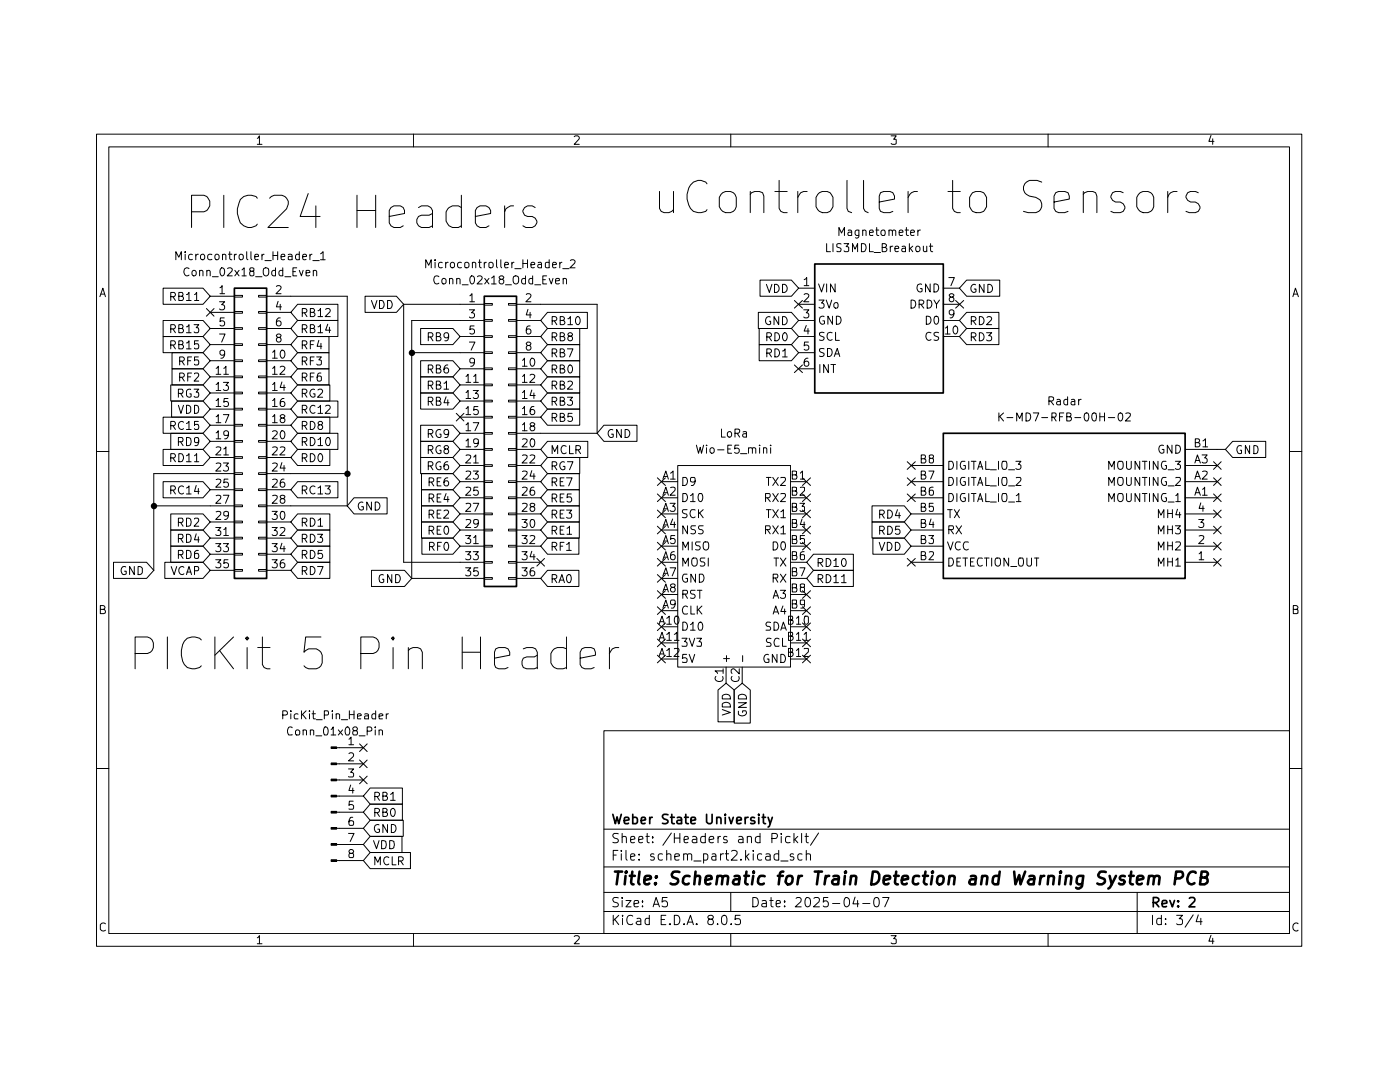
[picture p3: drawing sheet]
<svg xmlns="http://www.w3.org/2000/svg" width="279mm" height="216mm" viewBox="0 0 279 216" stroke-linecap="round" stroke-linejoin="round" font-family="sans-serif">
<g fill="none" stroke="#000" stroke-width=".2">
<path d="M19.3 26.8h240.5v162h-240.5zM21.7 29.3h235.6v157h-235.6zM44.7 39v6.4M51.4 27.6l.4-.5v1.7M51.4 39.6l-.3-.4a2.38 2.38 0 0 0-3.4 1.3 4.4 4.4 0 0 0 .3 4 2.17 2.17 0 0 0 3.4 .2M51.4 28.8h.9M53.8 39.6l.3-.4 .6-.2h1.6a1.7 1.7 0 0 1 .9 2.7l-3.7 3.7h4M61.5 38.6l-1.6 4.6h4M71.2 39v6.4M75 39v6.4M82.5 26.8v2.5M92.1 39v6.4"/>
<path d="M114.6 27.3l.3-.2h.4l.3 .3-.1 .4-.9 1h1M131.6 38.2v3.4a1.62 1.62 0 0 0 2.8 .2M134.4 38.2v4.2M141.1 36.7a2.15 2.15 0 0 0-3.6 .8 4 4 0 0 0 .9 4.7l1.5 .2 .9-.2 .3-.4M144.2 38.5a1.76 1.76 0 0 1 2.7 .9v1.8a1.77 1.77 0 0 1-1.7 1.3 1.77 1.77 0 0 1-1.6-1.3v-1.8zM145.8 26.8v2.5M149.7 38.8a1.85 1.85 0 0 1 2.5-.3l.2 .6v3.3M149.7 38.2v4.2M154.6 38.2h2.5M155.5 36v5.6l.3 .6 .6 .2h.7M159.2 38.2v4.2M161.1 38.2a1.53 1.53 0 0 0-1.9 1.2"/>
<path d="M163.2 38.8a1.75 1.75 0 0 1 3 .6v1.8a1.77 1.77 0 0 1-1.7 1.3 1.77 1.77 0 0 1-1.6-1.3v-1.8zM169 36v5.6l.3 .6 .7 .2M172.3 36v5.6l.4 .6 .6 .2M177.8 27.1h1.1l-.5 .7 .5 .1v.7l-.3 .2h-.5l-.3-.2M181.2 38.2v4.2M183.1 38.2a1.65 1.65 0 0 0-1.9 1.2M189.2 38.2h2.4M190.1 36v5.6l.4 .6 .6 .2h.5M194.1 38.5a1.86 1.86 0 0 1 2.8 .9v1.8a1.78 1.78 0 0 1-1.7 1.3 1.78 1.78 0 0 1-1.7-1.3v-1.8zM207.9 36.3l-.9-.3h-1.6a1.62 1.62 0 0 0-1.2 1.6 1.62 1.62 0 0 0 1.2 1.5 2.25 2.25 0 0 1 2.5 1.6 1.5 1.5 0 0 1-1.2 1.7h-1.5l-.9-.2M209.2 26.8v2.5M216.2 38.8a1.85 1.85 0 0 1 2.5-.3l.2 .6v3.3"/>
<path d="M216.2 38.2v4.2M224.2 38.5l-.6-.3h-1l-.6 .3-.3 .6 .3 .9 .6 .3h1l.6 .4 .3 .5v.4l-.3 .6-.6 .2h-1.3l-.6-.2M227.2 38.8a1.75 1.75 0 0 1 3.1 .6v1.8a1.77 1.77 0 0 1-1.7 1.3 1.77 1.77 0 0 1-1.7-1.3v-1.8zM233 38.2v4.2M234.9 38.2a1.53 1.53 0 0 0-1.9 1.2M239.1 38.5l-.6-.3h-.9l-.6 .3-.3 .6 .3 .9 .6 .3h.9l.6 .4 .4 .5v.4l-.4 .6-.6 .2h-1.1l-.7-.2M241.7 27l-.4 1.2h1M242 27.7v1.1M19.9 59.2l.6-1.7 .5 1.7M20.1 58.7h.8M32.6 57.5h7.9l1.5 1.6-1.5 1.6h-7.9zM34.1 59.2h.7a.47 .47 0 0 0 .2-.4 .47 .47 0 0 0-.2-.5h-.7v1.7"/>
<path d="M34.5 59.2l.5 .8M35.1 51.8v-1.6l.6 1.1 .5-1.1v1.6M35.7 59.1l.7-.1v-.6l-.7-.1v1.7h.7a.45 .45 0 0 0 .2-.5 .45 .45 0 0 0-.3-.4M37 50.2v.2M37 50.7v1.1M37.2 58.8h.2l.3-.5v1.7M37.2 60h.9M37.7 53.6a.76 .76 0 0 0-1 .3 .76 .76 0 0 0 .3 1.1h.4l.3-.1M38.2 42.3h2.5a1.72 1.72 0 0 0 1.2-1.7 1.72 1.72 0 0 0-1.2-1.6h-2.5v6.4M38.4 50.8l-.4-.1-.4 .4v.4l.2 .2h.6M38.8 58.8l.4-.5v1.7M38.8 60h.9"/>
<path d="M39.1 50.7v1.1M39.6 50.7l-.4 .1-.1 .3M39.8 54.1l.1-.1a.36 .36 0 0 1 .6 .2v.8M39.8 53.9v1.1M40.1 50.9l.2-.2 .5 .2 .1 .6-.3 .3-.5-.1zM41.3 54.1l.2-.2 .4 .1 .1 1M41.3 53.9v1.1M42 59.1h4.8M42.3 50.8l-.5-.1-.4 .4v.4l.2 .2h.7M42.4 55.2h1.2M43 50.9l.1-.2 .5 .2 .1 .6-.1 .2-.5 .1-.1-.1zM43.9 57.4l.4-.4v1.6"/>
<path d="M43.9 58.6h.9M44.2 53.4a.84 .84 0 0 1 .6 .8 .84 .84 0 0 1-.6 .8l-.2-.3a1.08 1.08 0 0 1 .2-1.3zM44.4 50.9l.1-.1a.36 .36 0 0 1 .6 .2v.8M44.4 50.7v1.1M45.4 53.6l.1-.1a.6 .6 0 0 1 .9 .2l-.1 .4-1 .9h1.1M45.6 50.7h.7M45.8 50.2v1.4l.1 .1 .4 .1M46.8 58.9h1.6v.4h-1.6zM46.8 50.7v1.1M46.9 53.9l.8 1.1M47.2 50.7h-.2l-.2 .4M47.7 53.9l-.8 1.1"/>
<path d="M48 50.7l.4 .1 .2 .3v.4l-.4 .3h-.2l-.3-.3v-.4zM48.3 53.9l.4-.5v1.6M48.3 55h.8M49.2 50.2v1.4l.3 .2M50.1 54.1l-.3-.3 .1-.3 .5-.1 .3 .2-.1 .4-.5 .1-.3 .3 .1 .6h.2l.6-.1v-.6l-.3-.2M50.1 50.2v1.4l.1 .2M50.8 51.2h.8l-.1-.4-.4-.1-.3 .3 .1 .7h.6M51 55.2h1.3M51.6 58.9h1.6v.4h-1.6zM52.3 50.7v1.1M52.6 53.6l.6-.2a.95 .95 0 0 1 .2 1.6 .52 .52 0 0 1-.8-.2zM52.7 50.7l-.4 .4"/>
<path d="M52.9 52h1.2M53.2 59.1h16.1v41.8M54.5 50.2v1.6M54.5 51h.9M55 54l-.4-.1-.4 .4v.4l.2 .3h.6M55 53.4v1.6M55.2 57.2v-.1a.6 .6 0 0 1 .9 .1l-.1 .5-.9 .9h1M55.4 50.2v1.6M56.1 51.2h.8l-.2-.5-.5 .1-.1 .8 .2 .2 .5-.1M56.4 54l-.4-.1-.3 .4v.4l.1 .3h.6M56.4 53.4v1.6M56.9 55.2h1.1"/>
<path d="M57.5 50.8h.7l.1 1M58.3 51.2h-.8v.5h.8M58.5 54.2h.5M59.2 53.4h-.7v1.6h.7M59.7 53.9l.5 1.1 .3-1.1M59.7 50.8l-.5-.1-.2 .4v.4l.2 .3 .5-.1M59.7 50.2v1.6M60.4 51.2h.8l-.1-.4-.4-.1-.3 .3 .1 .7h.6M61.1 54.5l.7-.1v-.4h-.7v1h.7M61.8 50.7v1.1M62.3 50.7l-.5 .4M62.4 52h1.3"/>
<path d="M62.5 54.1l.2-.2 .4 .1 .1 1M62.5 53.9v1.1M63 41.1v4.3M64 50.6l.5-.4v1.6M64 51.8h.9M71.2 42h3.8M72.9 59.1h6.2l1.5 1.6-1.5 1.6h-6.2zM74.1 60l.6 1.6 .5-1.6M75.7 60h.5a.88 .88 0 0 1 .5 .8 .88 .88 0 0 1-.5 .8h-.5zM77.3 60h.5a.88 .88 0 0 1 .5 .8 .88 .88 0 0 1-.5 .8h-.5zM77.7 43.2l3-.6v-.6l-.2-.6-.6-.3h-1.3l-.6 .3-.3 .6v2.5l.3 .6 .6 .3h1.3l.6-.3M83.5 41.4l.6-.3h1.3l.6 .3 .3 .6v3.4"/>
<path d="M85 53.4v-1.6l.6 1.1 .5-1.1v1.6M86.3 42.6l-.7 .3h-1.5a1.26 1.26 0 0 0-1 1.3 1.26 1.26 0 0 0 1 1.2h1.5l.7-.3M86.8 51.8v.2M86.8 52.3v1.1M87.6 55.2l-.1-.1a.78 .78 0 0 0-1 .6 .78 .78 0 0 0 .7 1l.4-.2M88.3 55.7l.1-.1 .5 .1 .1 .6-.1 .3-.5 .1-.1-.2zM88.3 52.4l-.5-.1-.3 .4v.4l.2 .3h.6M88.9 52.3v1.1M89.5 52.3l-.4 .1-.2 .3M89.7 55.7l.1-.1a.36 .36 0 0 1 .6 .2v.9M89.7 55.6v1.1M91.1 55.7l.1-.1a.36 .36 0 0 1 .6 .2v.9"/>
<path d="M91.1 55.6v1.1M92.1 41.4l-.6-.3h-1.2l-.7 .3-.6 .9v1.8l.6 1 .7 .3h1.2l.6-.3M92.1 52.4l-.4-.1-.4 .4v.4l.2 .3h.6M92.2 56.8h1.2M92.8 52.5l.2-.2 .5 .2 .1 .6-.2 .3h-.4l-.2-.1zM93.8 59l.4-.4v1.6M94.1 55a.84 .84 0 0 1 .6 .9 .84 .84 0 0 1-.6 .8l-.2-.4a1.08 1.08 0 0 1 .2-1.3zM94.3 52.5l.1-.2 .5 .1 .1 1M94.3 52.3v1.1M94.9 43.2l3-.6v-.6l-.3-.6-.6-.3h-1.2l-.6 .3-.3 .6v2.5l.3 .6 .6 .3h1.2l.6-.3M95.3 55.2l.1-.1a.6 .6 0 0 1 .8 .2l-.1 .4-.9 1h1M95.5 52.3h.6"/>
<path d="M95.7 51.8v1.4l.4 .2M96.6 52.3v1.1M96.7 55.6l.9 1.1M97.1 52.3h-.2l-.3 .4M97.6 52.5l.2-.2 .5 .2 .1 .6-.1 .3h-.5l-.2-.1zM97.6 55.6l-.9 1.1M98.1 55.5l.5-.5v1.7M98.1 56.7h.9M99.1 51.8v1.4l.2 .2M99.9 55.7l-.3-.4 .3-.3h.4l.2 .3v.3l-.9 .4v.3l.3 .4h.4l.2-.4v-.3l-.2-.3M99.9 51.8v1.4l.2 .2M100.7 52.8h.8l-.1-.4-.5-.1-.2 .3 .1 .8h.6"/>
<path d="M100.7 41.1v4.3M100.9 56.8h1.2M102.2 52.3v1.1M102.5 41.1a1.7 1.7 0 0 0-1.8 1.2M102.5 55.2l.6-.2a.95 .95 0 0 1 .2 1.6 .52 .52 0 0 1-.8-.2zM102.6 52.3h-.2l-.2 .4M102.7 53.6h1.3M104.4 51.8v1.6M104.4 52.6h.9M104.9 55.6h-.5l-.3 .3v.4l.2 .3h.6M104.9 55v1.7M105 58.8l.2-.2h.4l.4 .3v.1l-.1 .3-1 .9h1.1"/>
<path d="M105.3 51.8v1.6M106 52.8h.7l-.1-.4-.4-.1-.2 .3v.8h.6M106.3 55.6h-.4l-.4 .3v.4l.2 .3h.6M106.3 55v1.7M106.7 56.8h1.2M106.8 41.4l-.6-.3h-.9l-.6 .3-.3 .6 .3 .9 .6 .3h.9l.6 .3 .3 .6v.4l-.3 .6-.6 .3h-1.3l-.5-.3M107.4 52.4h.6l.1 1M108.1 52.8h-.5a.35 .35 0 0 0-.3 .3 .35 .35 0 0 0 .3 .3h.5M108.3 55.8h.5M109.1 55h-.8v1.7h.8M109.6 55.6l.4 1.1 .4-1.1M109.6 52.4l-.5-.1-.3 .2v.8l.3 .1h.5"/>
<path d="M109.6 51.8v1.6M110.3 52.8h.7v-.4l-.6-.1-.1 .3 .1 .8h.6M110.9 56.1l.7-.1v-.4h-.5l-.2 .2 .1 .8h.6M111.7 52.3v1.1M112.1 52.3l-.4 .4M112.3 53.6h1.3M112.4 55.7l.2-.1h.4l.1 1.1M112.4 55.6v1.1M113.8 52l.1-.1a.6 .6 0 0 1 .9 .2l-.1 .4-1 .9h1.1M151.7 55.9h6.2l1.5 1.6-1.5 1.6h-6.2zM153 56.7l.5 1.6 .6-1.6M154.6 56.7a.81 .81 0 0 1 .9 .8 .81 .81 0 0 1-.9 .8z"/>
<path d="M156.2 56.7a.81 .81 0 0 1 .9 .8 .81 .81 0 0 1-.9 .8zM158.5 60l1.6 1.5M159.4 57.5h3.2M160.1 60l-1.6 1.5M160.5 55.8l.5-.4v1.6M160.5 58.8l.1-.1a.6 .6 0 0 1 .8 .2l-.1 .4-.9 .9h1M160.5 57h.9M163.4 56.7l.6 1.6 .5-1.6M163.4 59.9h1.1l-.5 .6 .4 .1v.7l-.3 .2h-.4l-.3-.2M164.9 59.9l.6 1.6 .5-1.6M165 48.6v1.6h.7M165 56.7v1.6"/>
<path d="M166.2 48.6v1.6M166.7 56.7v1.6l-1-1.6v1.6M167.4 47v-1.6l.5 1.1 .6-1.1v1.6M167.9 48.7l-.6-.1-.3 .2v.4l.6 .3a.41 .41 0 0 1 .3 .3 .41 .41 0 0 1-.3 .4l-.6-.1M168.4 48.6h1l-.5 .6 .5 .2v.7l-.3 .1h-.5l-.2-.1M169.3 46h.6l.1 1M170 46.3h-.6l-.2 .3 .2 .4 .6-.1M170.1 50.2v-1.6l.5 1.1 .6-1.1v1.6M171.4 45.9v1.3l-.3 .3-.4-.1M171.4 46l-.4-.1-.4 .3v.5l.2 .2h.6M171.9 48.6a.81 .81 0 0 1 1 .8 .81 .81 0 0 1-1 .8zM172.2 46.1l.1-.1a.36 .36 0 0 1 .5 .2v.8"/>
<path d="M172.2 45.9v1.1M173.5 48.6v1.6h.8M173.5 46.4l.8-.1-.2-.4-.5 .1-.1 .8 .3 .2 .4-.1M174.5 50.4h1.2M174.8 45.9h.6M175 45.4v1.4v.1l.4 .1M175.5 40.3l3-.6v-.6l-.3-.6-.6-.3h-1.2l-.7 .3-.2 .6v2.5l.2 .6 .7 .2h1.2l.6-.2M176.1 49.4l.6-.1 .2-.4-.3-.3h-.5v1.6h.6l.2-.1 .1-.5-.4-.2M177.4 46.1l.2-.2 .4 .1 .1 1M177.4 45.9v1.1M177.7 49.1v1.1M178.1 46.2l.2-.3 .4 .1 .1 1"/>
<path d="M178.2 49.1l-.4 .1-.1 .3M178.6 49.6l.8-.1-.1-.3-.4-.1-.3 .3 .1 .7h.6M179.5 46.4l.7-.1-.1-.3-.4-.1-.2 .3v.7h.6M180 49.2h.6l.1 1M180.6 45.9h.7M180.7 49.5h-.5a.35 .35 0 0 0-.3 .4 .35 .35 0 0 0 .3 .3l.5-.1M180.9 45.4v1.4l.1 .1 .3 .1M181.5 48.6v1.6M181.7 49.5l.5 .7M181.7 46.4l.8-.1-.1-.3-.4-.1-.3 .3 .1 .7h.6M181.8 59.9a.81 .81 0 0 1 1 .8 .81 .81 0 0 1-1 .8zM182.2 49.1l-.7 .6"/>
<path d="M182.8 49.3l.2-.2 .5 .2 .1 .6-.2 .2-.4 .1-.2-.1zM183.2 45.9v1.1M183.7 45.9l-.4 .1-.1 .2M183.9 56.7a.78 .78 0 0 0-1 .6 .78 .78 0 0 0 .7 1l.4-.2v-.5h-.3M184.3 49.1v.9a.37 .37 0 0 0 .3 .2 .37 .37 0 0 0 .4-.1M185 49.1v1.1M185 59.9a.81 .81 0 0 1 1 .8 .81 .81 0 0 1-1 .8zM185.5 49.1h.6M185.6 56.7v1.6l-.9-1.6v1.6M185.7 48.6v1.4l.1 .1 .3 .1M186.4 56.7a.81 .81 0 0 1 .9 .8 .81 .81 0 0 1-.9 .8zM186.4 59.9l.5 .8 .6-.8"/>
<path d="M188.3 57.5h3.2M189.4 55.4h1.1l-.7 1.6M189.8 59.3l-.4-.4a.44 .44 0 0 1 .6-.3 .44 .44 0 0 1 .3 .5l-.3 .2a.48 .48 0 0 0-.6 .5 .48 .48 0 0 0 .7 .4 .48 .48 0 0 0 .1-.8l-.2-.1M190.7 60l1.6 1.5M192.3 60l-1.6 1.5M192.9 55.9h6.6v3.2h-6.6l-1.4-1.6zM194.7 56.8a.75 .75 0 0 0-1 .7 .75 .75 0 0 0 1 .8l.1-.6h-.4M196.4 56.7v1.6l-.9-1.6v1.6M197.1 56.7a.81 .81 0 0 1 1 .8 .81 .81 0 0 1-1 .8zM210.4 40.3l3-.6v-.6l-.3-.6-.6-.3h-1.2l-.6 .3-.3 .6v2.5l.3 .6 .6 .2h1.2l.6-.2M258 59.2l.5-1.7 .6 1.7M258.2 58.7h.8"/>
<path d="M32.6 67.2h7.9l1.5 1.6-1.5 1.6h-7.9zM32.6 63.9h7.9l1.5 1.6-1.5 1.7h-7.9zM34.1 68.8h.7a.47 .47 0 0 0 .2-.4 .47 .47 0 0 0-.2-.4h-.7v1.6M34.1 65.6h.7a.47 .47 0 0 0 .2-.4 .47 .47 0 0 0-.2-.4h-.7v1.6M34.1 76.8h6.4l1.5 1.6-1.5 1.6h-6.4zM34.3 73.6h6.2l1.5 1.6-1.5 1.6h-6.2zM34.3 70.4h6.2l1.5 1.6-1.5 1.6h-6.2zM34.5 68.8l.5 .8M34.5 65.6l.5 .8M35.6 78.5l.8-.1v-.7h-.8v1.6M35.7 68.8l.7-.1v-.6l-.7-.1v1.6h.7a.45 .45 0 0 0 .2-.4 .45 .45 0 0 0-.3-.4M35.7 65.5h.7v-.6l-.7-.1v1.6h.7a.45 .45 0 0 0 .2-.5 .45 .45 0 0 0-.3-.4"/>
<path d="M35.9 75.3l.7-.1 .2-.3-.1-.3-.3-.2h-.5v1.6M35.9 72.1l.7-.1 .2-.3-.1-.3-.3-.2h-.5v1.6M36 78.5l.5 .8M36.3 75.3l.5 .7M36.3 72.1l.5 .7M37.2 68.4h.2l.3-.4v1.6M37.2 65.2h.2l.3-.4v1.6M37.2 66.4h.9M37.2 69.6h.9M37.5 75.2h.6M37.5 72h.6M38.1 77.7a.56 .56 0 0 0-.9 .4v.7a.55 .55 0 0 0 .9 .3v-.5h-.2"/>
<path d="M38.2 74.4h-.7v1.6M38.2 71.2h-.7v1.6M38.7 64.8h1l-.5 .6 .4 .1v.8l-.7 .1-.2-.2M38.7 77.7h1l-.5 .5 .4 .1v.9l-.7 .1-.2-.2M38.8 74.6l.2-.2h.4l.2 .1 .1 .4-1 1.1h1M39.6 68h-.8v.8l.2-.2 .6 .1v.8l-.6 .1-.2-.2M39.6 71.2h-.8v.8l.2-.2 .6 .1v.8l-.6 .1-.2-.1M41.2 61.6l1.5 1.5M42 75.2h4.8M42 68.8h4.8M42 72h4.8M42 78.4h4.8"/>
<path d="M42 62.3h4.8M42 65.5h4.8M42.7 61.6l-1.5 1.5M43.1 73.5l.5-.4v1.6M43.1 76.7l.5-.4v1.6M43.1 79.9l.5-.4v1.6M43.1 74.7h1M43.1 77.9h1M43.8 60.2h1l-.6 .6 .5 .2v.7l-.2 .1h-.4l-.3-.1M43.8 66.6h1.1l-.7 1.7M44.6 76.3h1l-.5 .6 .4 .2v.6l-.2 .2h-.5l-.2-.2M44.7 73.5l.4-.4v1.6"/>
<path d="M44.7 74.7h.9M44.7 63.4h-.7l-.1 .8 .3-.2 .5 .1 .1 .3-.1 .5-.2 .1-.6-.1M44.8 70.5l-.1 .3-.5 .1-.3-.4v-.4a.54 .54 0 0 1 .9 0 1.25 1.25 0 0 1-.3 1.3l-.4 .1M45.5 79.5h-.8v.8l.2-.2 .5 .1 .2 .2-.1 .6-.2 .1-.6-.1M46.8 78.2h1.6v.4h-1.6zM46.8 75h1.6v.4h-1.6zM46.8 71.8h1.6v.4h-1.6zM46.8 68.6h1.6v.3h-1.6zM46.8 65.4h1.6v.3h-1.6zM46.8 62.2h1.6v.3h-1.6zM51.6 78.2h1.6v.4h-1.6zM51.6 75h1.6v.4h-1.6z"/>
<path d="M51.6 71.8h1.6v.4h-1.6zM51.6 68.6h1.6v.3h-1.6zM51.6 65.4h1.6v.3h-1.6zM51.6 62.2h1.6v.3h-1.6zM53.2 75.2h4.8M53.2 68.8h4.8M53.2 72h4.8M53.2 78.4h4.8M53.2 62.3h4.8M53.2 65.5h4.8M54.4 70.3l.4-.4v1.6M54.4 73.5l.4-.4v1.6"/>
<path d="M54.4 76.7l.4-.4v1.6M54.4 79.9l.4-.4v1.6M54.4 71.5h.9M54.4 74.7h.9M54.4 77.9h.9M55.5 60.1l-.3 1.1h1M55.5 67.3l-.3-.4a.44 .44 0 0 1 .5-.3 .44 .44 0 0 1 .3 .6l-.2 .1a.48 .48 0 0 0-.7 .6 .48 .48 0 0 0 .8 .3 .48 .48 0 0 0 0-.8l-.1-.1M55.9 73.3l.1-.1a.6 .6 0 0 1 .9 .1l-.1 .5-1 .9h1.1M55.9 63.4h-.3a1.13 1.13 0 0 0-.3 1.6h.6l.2-.6-.3-.4-.5 .1-.1 .3M55.9 60.7v1.1M56.3 69.9a.83 .83 0 0 1 .6 .8 .83 .83 0 0 1-.6 .8l-.3-.4a1.08 1.08 0 0 1 .3-1.2zM56.3 76.2l-.4 1.1h1"/>
<path d="M56.7 79.5h-.4a1.13 1.13 0 0 0-.2 1.5h.6l.2-.6-.4-.3-.4 .1-.2 .2M56.7 76.8v1.1M59.4 73.6h6.3v3.2h-6.3l-1.4-1.6zM59.4 67.2h6.3v3.2h-6.3l-1.4-1.6zM59.4 70.4h6.3v3.2h-6.3l-1.4-1.6zM59.4 76.8h6.4v3.2h-6.4l-1.4-1.6zM59.4 63.9h8v3.3h-8l-1.4-1.7zM59.4 60.7h8v3.2h-8l-1.4-1.6zM60.3 75.3l.8-.1 .2-.3-.1-.3-.3-.2h-.6v1.6M60.3 68.8h.8l.2-.3-.1-.3-.3-.2h-.6v1.6M60.3 72.1l.8-.1 .2-.3-.1-.3-.3-.2h-.6v1.6M60.3 78.5l.8-.1 .2-.2-.1-.4-.3-.1h-.6v1.6"/>
<path d="M60.3 65.6l.8-.1 .2-.2-.1-.3-.3-.2h-.6v1.6M60.3 62.4l.8-.1 .2-.2-.1-.4-.3-.1h-.6v1.6M60.7 75.3l.6 .7M60.7 68.8l.6 .8M60.7 72.1l.6 .7M60.7 78.5l.6 .8M60.7 65.6l.6 .8M60.7 62.4l.6 .8M61.9 65.5h.6l.2-.1 .1-.3-.3-.3h-.6v1.6h.6l.3-.2 .1-.3-.4-.4M61.9 62.3h.6l.2-.1 .1-.3-.3-.3h-.6v1.6h.6l.3-.2 .1-.3-.4-.4M61.9 75.2h.6M61.9 68.8h.6"/>
<path d="M61.9 72h.6M62.7 74.4h-.8v1.6M62.7 68h-.8v1.6M62.7 71.2h-.8v1.6M62.8 77.7a.75 .75 0 0 0-1 .8 .75 .75 0 0 0 1 .7l.1-.6h-.4M63.2 71.2h.9l-.5 .6 .5 .2v.7l-.2 .1h-.5l-.2-.1M63.5 77.8l.2-.1h.4l.3 .4-.1 .2-.9 1h1M63.5 65.2h.1l.4-.4v1.6M63.5 62h.1l.4-.4v1.6M63.5 66.4h.9M63.5 63.2h.9M63.6 67.9l-.3 1.2h.9"/>
<path d="M64.1 74.4l-.6 .1a1.5 1.5 0 0 0-.1 1.5h.5l.2-.1v-.7l-.6-.2-.2 .4M64.1 68.5v1.1M65 61.7l.2-.1h.5l.2 .4-.1 .2-.9 1h1M65.4 64.7l-.4 1.2h1M65.7 65.3v1.1M80.6 60.7v51.5h16M80.6 60.7h16M82.2 70.4h14.4M83.9 78.4h6.5l1.4 1.6-1.4 1.6h-6.5zM83.9 75.2h6.5l1.4 1.6-1.4 1.6h-6.5zM83.9 65.5h6.5l1.4 1.7-1.4 1.6h-6.5zM83.9 72h6.5l1.4 1.6-1.4 1.6h-6.5z"/>
<path d="M85.5 76.9h.6a.47 .47 0 0 0 .3-.4 .47 .47 0 0 0-.3-.5h-.6v1.7M85.5 67.2h.6a.47 .47 0 0 0 .3-.4 .47 .47 0 0 0-.3-.4h-.6v1.6M85.5 73.7h.6a.47 .47 0 0 0 .3-.4 .47 .47 0 0 0-.3-.5h-.6v1.6M85.9 76.9l.5 .8M85.9 67.2l.5 .8M85.9 73.7l.5 .7M87.1 76.8h.6l.1-.2 .1-.2-.2-.4h-.6v1.7h.7a.45 .45 0 0 0 .2-.5 .45 .45 0 0 0-.3-.4M87.1 67.2h.6l.1-.2 .1-.3-.2-.3h-.6v1.6h.7a.45 .45 0 0 0 .2-.5 .45 .45 0 0 0-.3-.3M87.1 73.6h.6l.1-.2 .1-.2-.2-.4h-.6v1.6h.7a.45 .45 0 0 0 .2-.4 .45 .45 0 0 0-.3-.4M88.6 76.5h.2l.3-.5v1.7M88.6 77.7h.9M89 79.2l-.4 1.2h1"/>
<path d="M89.4 72.8a.68 .68 0 0 0-.8 .7l.1 .8 .6 .1a.6 .6 0 0 0 0-1l-.5 .1-.2 .3M89.4 79.8v1.1M89.5 67.1l-.2 .3h-.4l-.3-.3 .1-.5 .2-.2h.4l.2 .3a1.05 1.05 0 0 1-.4 1.3h-.3M91.8 73.6h4.8M91.8 76.8h4.8M91.8 67.2h4.8M93 75.1l.4-.4v1.6M93 78.3l.4-.4v1.6M93 76.3h.9M93 79.5h.9M93.7 61.8h1l-.6 .6 .5 .2v.7l-.2 .1h-.5l-.2-.1M93.7 68.3h1.1l-.8 1.6"/>
<path d="M93.8 60.2h.9M94.4 77.9h1.1l-.6 .6 .5 .2v.6l-.3 .2h-.4l-.3-.2M94.5 75.1l.5-.4v1.6M94.5 76.3h1M94.6 65h-.7l-.1 .8 .2-.2 .5 .1 .2 .3-.1 .5-.2 .1-.6-.1M94.7 72.2l-.2 .2h-.6l-.1-.2v-.5l.2-.2h.4l.3 .2a1.25 1.25 0 0 1-.3 1.3l-.5 .1M96.6 79.9h1.7v.3h-1.7zM96.6 76.6h1.7v.4h-1.7zM96.6 73.4h1.7v.4h-1.7zM96.6 70.2h1.7v.3h-1.7zM96.6 67h1.7v.3h-1.7zM96.6 63.8h1.7v.3h-1.7z"/>
<path d="M96.6 60.6h1.7v.3h-1.7zM96.6 63.9h-14.4v51.5M101.5 79.9h1.6v.3h-1.6zM101.5 76.6h1.6v.4h-1.6zM101.5 73.4h1.6v.4h-1.6zM101.5 70.2h1.6v.3h-1.6zM101.5 67h1.6v.3h-1.6zM101.5 63.8h1.6v.3h-1.6zM101.5 60.6h1.6v.3h-1.6zM103.1 60.7h16.1v25.8M103.1 73.6h4.8M103.1 76.8h4.8"/>
<path d="M103.1 63.9h4.8M103.1 67.2h4.8M103.1 70.4h4.8M104.3 71.9l.4-.4v1.6M104.3 75.1l.4-.4v1.6M104.3 78.3l.4-.4v1.6M104.3 73.1h.9M104.3 76.3h.9M104.3 79.5h.9M105.3 68.9l-.3-.3 .3-.3h.3l.4 .2-.2 .3-.5 .1a.54 .54 0 0 0 0 1h.3l.4-.4-.1-.4-.3-.2M105.4 61.7l-.4 1.1h1M105.8 74.9l.1-.1a.6 .6 0 0 1 .8 .1l-.1 .5-.9 .9h1"/>
<path d="M105.8 65l-.5 .1a1.23 1.23 0 0 0 0 1.5l.6-.1 .1-.5-.4-.4h-.3l-.3 .4M105.8 62.3v1.1M106.1 71.5a.84 .84 0 0 1 .6 .8 .84 .84 0 0 1-.6 .8l-.2-.4a1.08 1.08 0 0 1 .2-1.2zM106.1 77.8l-.3 1.1h1M106.6 78.4v1.1M109.3 62.3h7.9v3.2h-7.9l-1.4-1.6zM109.3 68.8h6.4v3.2h-6.4l-1.4-1.6zM109.3 65.5h6.4v3.3h-6.4l-1.4-1.6zM109.3 75.2h6.4v3.2h-6.4l-1.4-1.6zM109.3 72h6.4v3.2h-6.4l-1.4-1.6zM109.3 78.4h6.4v3.2h-6.4l-1.4-1.6zM110.2 64l.8-.1 .1-.2-.1-.4-.2-.1h-.6v1.6"/>
<path d="M110.2 70.5l.8-.1 .1-.3-.1-.3-.2-.2h-.6v1.6M110.2 67.2h.8l.1-.3-.1-.3-.2-.2h-.6v1.6M110.2 76.9l.8-.1 .1-.2-.1-.4-.2-.2h-.6v1.7M110.2 73.7l.8-.1 .1-.3-.1-.3-.2-.2h-.6v1.6M110.6 64l.5 .8M110.6 70.5l.5 .7M110.6 67.2l.5 .8M110.6 76.9l.5 .8M110.6 73.7l.5 .7M111.8 63.9h.7l.1-.3v-.3l-.3-.1h-.5v1.6h.6l.2-.2 .1-.3-.4-.4M111.8 70.4l.7-.1 .1-.3v-.2l-.3-.2h-.5v1.6h.6l.2-.2 .1-.3-.4-.3M111.8 67.2l.7-.1 .1-.3v-.2l-.3-.2h-.5v1.6h.6l.2-.2 .1-.3-.4-.3"/>
<path d="M111.8 76.8l.7-.1 .1-.2v-.3l-.3-.2h-.5v1.7h.6l.2-.2 .1-.4-.4-.3M111.8 73.6l.7-.1 .1-.2v-.3l-.3-.2h-.5v1.6h.6l.2-.1 .1-.4-.4-.3M113.2 69.6h1.1l-.6 1.6M113.2 79.3h1.1l-.6 .6h.4l.2 .3-.1 .5-.3 .2h-.4l-.3-.2M113.3 63.6h.2l.3-.4v1.6M113.3 76.2l.6-.2 .4 .5-.1 .2-1 1h1.1M113.3 64.8h1M113.5 73l.2-.2a.87 .87 0 0 1 .6 .8 .87 .87 0 0 1-.6 .8l-.2-.1-.2-.5zM113.7 67.1l-.4-.3a.47 .47 0 0 1 .5-.4 .47 .47 0 0 1 .5 .4l-.4 .3a.48 .48 0 0 0-.6 .5 .48 .48 0 0 0 .7 .4 .48 .48 0 0 0 .1-.8l-.2-.1M115 63.3l.3-.1a.87 .87 0 0 1 .5 .8 .87 .87 0 0 1-.5 .8l-.3-.2-.1-.4zM151.3 62.3h6.6l1.5 1.6-1.5 1.6h-6.6zM151.5 68.8h6.4l1.5 1.6-1.5 1.6h-6.4z"/>
<path d="M151.5 65.5h6.4l1.5 1.7-1.5 1.6h-6.4zM153 70.5l.8-.1 .2-.3-.1-.3-.3-.2h-.6v1.6M153 67.2h.8l.2-.3-.1-.3-.3-.2h-.6v1.6M153.5 70.5l.5 .7M153.5 67.2l.5 .8M153.7 63.3a.75 .75 0 0 0-.9 .7 .75 .75 0 0 0 .9 .7l.1-.6h-.3M154.6 69.6a.81 .81 0 0 1 1 .8 .81 .81 0 0 1-1 .8zM154.6 66.4a.81 .81 0 0 1 1 .8 .81 .81 0 0 1-1 .8zM155.4 63.2v1.6l-.9-1.6v1.6M156.2 63.2a.81 .81 0 0 1 .9 .8 .81 .81 0 0 1-.9 .8zM156.2 70h.1l.4-.4v1.6M156.2 71.2h.9"/>
<path d="M156.3 66.6l.3-.2a.87 .87 0 0 1 .5 .8 .87 .87 0 0 1-.5 .8l-.3-.2-.1-.4zM158.5 72.8l1.6 1.6M159.4 60.7h3.2M159.4 73.6h3.2M159.4 63.9h3.2M159.4 67.2h3.2M159.4 70.4h3.2M160.1 72.8l-1.6 1.6M160.4 61.8h1l-.5 .6 .4 .2v.7l-.2 .1h-.4l-.3-.1M160.9 65l-.4 1.1h1M161.2 71.5a.68 .68 0 0 0-.7 .7v.5l.2 .3 .4 .1 .3-.4-.1-.5-.2-.1-.4 .1-.2 .2M161.2 65.5v1.1"/>
<path d="M161.3 68.3h-.7l-.1 .7 .2-.2 .5 .1 .2 .3-.1 .5-.2 .2-.6-.2M163.6 72.7v1.7M164.5 63.2a.78 .78 0 0 0-1 .4 .78 .78 0 0 0 .4 1l.3 .1 .3-.2v-.5h-.3M164.5 66.4h-.9a.65 .65 0 0 0 .8 .8v.5a.64 .64 0 0 1-.9 .1M164.5 69.6h-.9a.65 .65 0 0 0 .8 .9v.5a.64 .64 0 0 1-.9 0M165.1 69.5a.81 .81 0 0 1 1 .8 .81 .81 0 0 1-1 .8zM165.3 72.7v1.7l-.9-1.7v1.7M165.8 72.7h1M166.1 66.4a.74 .74 0 0 0-.9 .2 .74 .74 0 0 0-.1 .9l.1 .2a.53 .53 0 0 0 .9 0M166.2 63.1v1.6l-1-1.6v1.6M166.3 72.7v1.7M166.5 71.1l.6-1.6 .5 1.6"/>
<path d="M166.7 70.6h.7M166.8 66.3v1.6h.7M166.9 63.1a.81 .81 0 0 1 1 .8 .81 .81 0 0 1-1 .8zM183.4 60.7l.8-.1 .2-.5-.4-.2h-.6v1.6M183.8 60.7l.6 .8M184.9 63.1a.81 .81 0 0 1 .9 .8 .81 .81 0 0 1-.9 .8zM185.8 66.4a.8 .8 0 0 0-1.1 .5 .8 .8 0 0 0 .6 1l.5-.2M186.6 63.2l.3-.1a.92 .92 0 0 1-.1 1.6l-.2-.2-.2-.5zM186.9 60.7v.8M187.3 66.4h-.8a.65 .65 0 0 0 .7 .8v.5a.64 .64 0 0 1-.8 .1M188.3 60.7h3.2M188.3 63.9h3.2"/>
<path d="M188.3 67.2h3.2M188.7 65.5l.4-.5v1.6M188.7 66.6h.9M190.3 65.3l.3-.3a.87 .87 0 0 1 .6 .8 .87 .87 0 0 1-.6 .8l-.2-.1-.2-.4zM190.4 62.5l-.2 .3h-.4l-.4-.3v-.4a.54 .54 0 0 1 1 0 1.25 1.25 0 0 1-.4 1.2l-.4 .1M192.9 65.5h6.4v3.3h-6.4l-1.4-1.6zM192.9 62.3h6.4v3.2h-6.4l-1.4-1.6zM193.8 67.2h.8l.2-.3-.1-.3-.3-.2h-.6v1.6M193.8 64l.8-.1 .2-.2-.1-.4-.3-.1h-.6v1.6M194.2 67.2l.6 .8M194.2 64l.6 .8M195.5 66.4a.81 .81 0 0 1 .9 .8 .81 .81 0 0 1-.9 .8z"/>
<path d="M195.5 63.2a.81 .81 0 0 1 .9 .8 .81 .81 0 0 1-.9 .8zM196.9 66.4h1l-.6 .6 .5 .2v.6l-.2 .2h-.5l-.2-.2M197 63.3l.6-.1 .3 .4-.1 .3-.9 .9h1M210.9 79.8h.6l.1 1M213.1 79.8l-.5-.1-.3 .3v.4l.2 .3h.6M213.1 79.2v1.6M213.8 79.8h.6l.1 1M215.3 79.7v1.1M215.8 79.7l-.4 .1-.1 .2M19.3 90.1h2.4M32.6 96.1h7.9l1.5 1.6-1.5 1.6h-7.9zM32.6 89.7h7.9l1.5 1.6-1.5 1.6h-7.9z"/>
<path d="M32.6 83.2h7.9l1.5 1.7-1.5 1.6h-7.9zM34.1 97.8h.7a.47 .47 0 0 0 .2-.4 .47 .47 0 0 0-.2-.4h-.7v1.6M34.1 91.4h.7a.47 .47 0 0 0 .2-.5 .47 .47 0 0 0-.2-.4h-.7v1.6M34.1 84.9h.7a.47 .47 0 0 0 .2-.4 .47 .47 0 0 0-.2-.4h-.7v1.6M34.1 86.5h6.4l1.5 1.6-1.5 1.6h-6.4zM34.2 80h6.3l1.5 1.6-1.5 1.6h-6.3zM34.5 97.8l.5 .8M34.5 91.4l.5 .7M34.5 84.9l.5 .8M35.6 80.9l.5 1.6 .5-1.6M35.6 88.2l.8-.1v-.7l-.8-.1v1.6M35.7 90.5a.81 .81 0 0 1 .9 .8 .81 .81 0 0 1-.9 .8z"/>
<path d="M36 88.2l.5 .7M36.6 97.1a.76 .76 0 0 0-1 .4 .76 .76 0 0 0 .3 1l.5 .1 .2-.2M36.6 84.3a.76 .76 0 0 0-1 .3 .76 .76 0 0 0 .3 1l.5 .1 .2-.2M37.2 97.4l.5-.4v1.6M37.2 90.9l.5-.4v1.6M37.2 84.5l.5-.4v1.6M37.2 80.9a.67 .67 0 0 1 .9 .4v.8a.67 .67 0 0 1-.9 .4zM37.2 87.3a.86 .86 0 0 1 .9 .5 .86 .86 0 0 1-.2 1l-.7 .1zM37.2 98.6h.9M37.2 92.1h.9M37.2 85.7h.9M38.8 90.9l.4-.4v1.6"/>
<path d="M38.8 80.9h.4a.88 .88 0 0 1 .5 .8 .88 .88 0 0 1-.5 .8h-.4zM38.8 92.1h.9M39.2 96.9l-.4 1.2h1M39.6 84.1h-.8v.8l.2-.2 .6 .1v.8l-.6 .1-.2-.2M39.6 97.5v1.1M39.7 88l-.3 .3-.6-.1v-.7l.3-.2 .5 .1a1.28 1.28 0 0 1-.4 1.5h-.3M42 81.6h4.8M42 84.9h4.8M42 88.1h4.8M42 91.3h4.8M42 97.7h4.8M43.1 83.2l.5-.5v1.6"/>
<path d="M43.1 86.4l.5-.4v1.6M43.1 89.3h.9l.1 .3-.1 .2-.9 1h1M43.1 92.5h.9l.1 .3-.1 .3-.9 .9h1M43.1 95.7h.9l.1 .3-.1 .3-.9 .9h1M43.1 98.9h.9l.1 .3-.1 .3-.9 .9h1M43.1 81.1h1M43.1 84.3h1M43.1 87.6h1M44.6 82.7h1.1l-.7 1.6M44.6 92.4h1l-.5 .6 .4 .1v.7l-.2 .2h-.5l-.2-.2M44.6 98.8h1.1l-.7 1.6M44.7 89.6l.4-.4v1.6"/>
<path d="M44.7 90.8h.9M45.5 95.6h-.8v.8l.2-.2 .5 .1 .2 .2-.1 .5-.2 .2-.6-.2M45.6 86.6l-.2 .3h-.6l-.1-.3v-.4a.54 .54 0 0 1 .9 0 1.25 1.25 0 0 1-.3 1.3l-.5 .1M46.8 97.6h1.6v.3h-1.6zM46.8 94.3h1.6v.4h-1.6zM46.8 91.1h1.6v.4h-1.6zM46.8 87.9h1.6v.3h-1.6zM46.8 84.7h1.6v.3h-1.6zM46.8 81.5h1.6v.3h-1.6zM46.8 94.5h-16.1v19.3M51.6 97.6h1.6v.3h-1.6zM51.6 94.3h1.6v.4h-1.6z"/>
<path d="M51.6 91.1h1.6v.4h-1.6zM51.6 87.9h1.6v.3h-1.6zM51.6 84.7h1.6v.3h-1.6zM51.6 81.5h1.6v.3h-1.6zM53.2 81.6h4.8M53.2 84.9h4.8M53.2 88.1h4.8M53.2 91.3h4.8M53.2 94.5h16.1M53.2 97.7h4.8M54.4 83.2l.4-.5v1.6M54.4 86.1l.1-.1a.6 .6 0 0 1 .8 .2l-.1 .4-.9 1h1"/>
<path d="M54.4 89.3h.8l.1 .3-.1 .2-.9 1h1M54.4 92.5h.8l.1 .3-.1 .3-.9 .9h1M54.4 95.7h.8l.1 .3-.1 .3-.9 .9h1M54.4 98.9h.8l.1 .3-.1 .3-.9 .9h1M54.4 81.1h.9M54.4 84.3h.9M55.9 89.3h.9l.1 .3-.1 .2-1 1h1.1M56.3 83.4l-.4-.4a.44 .44 0 0 1 .6-.3 .44 .44 0 0 1 .3 .5l-.9 .5v.3l.4 .3h.4l.2-.3v-.3l-.4-.3M56.3 86a.84 .84 0 0 1 .6 .8 .84 .84 0 0 1-.6 .8l-.3-.4a1.08 1.08 0 0 1 .3-1.2zM56.3 92.3l-.4 1.1h1M56.3 99.5l-.4-.3a.48 .48 0 0 1 .5-.4 .48 .48 0 0 1 .5 .4l-.2 .2-.8 .4v.3l.4 .3 .4-.1 .2-.2v-.3l-.4-.3M56.7 95.6h-.4a1.02 1.02 0 0 0 0 1.6l.5-.2 .1-.5-.4-.3-.4 .1-.2 .2"/>
<path d="M56.7 92.9v1.1M59.4 83.2h6.4v3.3h-6.4l-1.4-1.6zM59.4 86.5h8v3.2h-8l-1.4-1.6zM59.4 96.1h8v3.2h-8l-1.4-1.6zM59.4 89.7h6.4v3.2h-6.4l-1.4-1.6zM59.4 80h8v3.2h-8l-1.4-1.6zM60.3 84.9h.8l.2-.3-.1-.3-.3-.2h-.6v1.6M60.3 88.2l.8-.1 .2-.3-.1-.3-.3-.2h-.6v1.6M60.3 97.8l.8-.1 .2-.2-.1-.4-.3-.1h-.6v1.6M60.3 91.4l.8-.1 .2-.3-.1-.3-.3-.2h-.6v1.6M60.3 81.7l.8-.1 .2-.2-.1-.4-.3-.1h-.6v1.6M60.7 84.9l.6 .8"/>
<path d="M60.7 88.2l.6 .7M60.7 97.8l.6 .8M60.7 91.4l.6 .7M60.7 81.7l.6 .8M61.9 84.1a.81 .81 0 0 1 1 .8 .81 .81 0 0 1-1 .8zM61.9 87.3a.81 .81 0 0 1 1 .8 .81 .81 0 0 1-1 .8zM61.9 90.5a.81 .81 0 0 1 1 .8 .81 .81 0 0 1-1 .8zM62.9 97.1a.76 .76 0 0 0-1.1 .4 .76 .76 0 0 0 .4 1l.3 .1 .4-.2M62.9 81a.76 .76 0 0 0-1.1 .4 .76 .76 0 0 0 .4 1l.3 .1 .4-.2M63.5 87.7l.5-.4v1.6M63.5 97.4l.5-.4v1.6M63.5 81.3h.1l.4-.4v1.6"/>
<path d="M63.5 88.9h.9M63.5 98.6h.9M63.5 82.5h.9M63.7 90.6l.2-.1a.87 .87 0 0 1 .5 .8 .87 .87 0 0 1-.5 .8 .99 .99 0 0 1-.2-1.5zM63.8 84.8a.34 .34 0 0 1-.3-.4 .34 .34 0 0 1 .3-.3h.3l.3 .3-.3 .4-.5 .1-.1 .5 .1 .2 .5 .1a.54 .54 0 0 0 0-.9M64.9 97h1l-.5 .6h.3a.6 .6 0 0 1 0 1h-.5l-.3-.2M65 81l.2-.1h.5l.2 .4-.1 .2-.9 1h1M65.2 87.5l.4-.2a1.08 1.08 0 0 1 0 1.6 .86 .86 0 0 1-.4-1.4zM70.7 99.3h6.6v3.2h-6.6l-1.4-1.6zM83.9 91.3h6.5l1.4 1.6-1.4 1.6h-6.5zM83.9 88.1h6.5l1.4 1.6-1.4 1.6h-6.5zM83.9 84.9h6.5l1.4 1.6-1.4 1.6h-6.5z"/>
<path d="M84.1 94.5h6.3l1.4 1.6-1.4 1.6h-6.3zM84.1 97.7h6.3l1.4 1.6-1.4 1.6h-6.3zM85.5 80.1h.6a.47 .47 0 0 0 .3-.4 .47 .47 0 0 0-.3-.4h-.6v1.6M85.5 93h.6a.47 .47 0 0 0 .3-.4 .47 .47 0 0 0-.3-.5h-.6v1.6M85.5 89.8h.6a.47 .47 0 0 0 .3-.5 .47 .47 0 0 0-.3-.4h-.6v1.6M85.5 86.5h.6a.47 .47 0 0 0 .3-.4 .47 .47 0 0 0-.3-.4h-.6v1.6M85.6 96.2l.8-.1 .2-.2-.1-.4-.3-.2h-.6v1.7M85.6 99.4l.8-.1 .2-.2-.1-.4-.3-.1h-.6v1.6M85.9 80.1l.5 .8M85.9 93l.5 .7M85.9 89.8l.5 .7M85.9 86.5l.5 .8"/>
<path d="M86.1 96.2l.5 .8M86.1 99.4l.5 .8M87.1 80h.6l.1-.1 .1-.3-.2-.3h-.6v1.6h.7a.45 .45 0 0 0 .2-.5 .45 .45 0 0 0-.3-.4M87.2 96.1h.6M87.2 99.3h.6M87.9 92.2a.75 .75 0 0 0-.9 .7 .75 .75 0 0 0 .9 .8l.1-.6h-.2M87.9 89a.75 .75 0 0 0-.9 .7 .75 .75 0 0 0 .9 .7l.1-.6h-.2M87.9 85.8a.75 .75 0 0 0-.9 .7 .75 .75 0 0 0 .9 .7l.1-.6h-.2M88 95.3h-.8v1.7h.8M88 98.6h-.8v1.6h.8M88.9 89.6a.34 .34 0 0 1-.3-.3 .34 .34 0 0 1 .3-.4h.4l.2 .4-.2 .3-.6 .2-.1 .4 .2 .2 .5 .1a.54 .54 0 0 0 0-.9M89 98.5l-.4 1.2h1"/>
<path d="M89.4 95.3a.68 .68 0 0 0-.8 .7l.1 .8 .6 .2a.6 .6 0 0 0 0-1.1l-.5 .1-.2 .3M89.4 92.1a.68 .68 0 0 0-.8 .7l.1 .8 .6 .1a.6 .6 0 0 0 0-1l-.5 .1-.2 .3M89.4 99.1v1.1M89.5 86.4l-.2 .3-.5-.1-.2-.2 .2-.6 .5-.1 .2 .2a1.19 1.19 0 0 1-.4 1.4h-.3M91.1 82.5l1.5 1.5M91.8 96.1h4.8M91.8 99.3h4.8M91.8 80h4.8M91.8 83.2h4.8M91.8 86.5h4.8M91.8 89.7h4.8M91.8 92.9h4.8"/>
<path d="M92.6 82.5l-1.5 1.5M93 81.5l.4-.4v1.6M93 84.8l.4-.5v1.7M93 88l.4-.4v1.6M93 90.9h.9v.3v.3l-1 .9h1M93 94.1h.9v.3v.3l-1 .9h1M93 97.3h.9v.3v.3l-1 .9h1M93 82.7h.9M93 86h.9M93 89.2h.9M94.4 84.3h1.1l-.7 1.7M94.4 94h1.1l-.6 .6 .5 .2v.6l-.3 .2h-.4l-.3-.2"/>
<path d="M94.5 91.2l.5-.4v1.6M94.5 92.4h1M95.4 81.1h-.8l-.1 .8 .3-.2 .5 .1 .2 .3-.1 .5-.3 .1-.6-.1M95.4 97.2h-.8l-.1 .8 .3-.2 .5 .1 .2 .2-.1 .6-.3 .1-.6-.1M95.5 88.2l-.2 .3h-.6l-.2-.3 .1-.6h.8a1.26 1.26 0 0 1-.3 1.5l-.4 .1M96.6 99.2h1.7v.3h-1.7zM96.6 95.9h1.7v.4h-1.7zM96.6 92.7h1.7v.4h-1.7zM96.6 89.5h1.7v.3h-1.7zM96.6 86.3h1.7v.3h-1.7zM96.6 83.1h1.7v.3h-1.7zM101.5 99.2h1.6v.3h-1.6z"/>
<path d="M101.5 95.9h1.6v.4h-1.6zM101.5 92.7h1.6v.4h-1.6zM101.5 89.5h1.6v.3h-1.6zM101.5 86.3h1.6v.3h-1.6zM101.5 83.1h1.6v.3h-1.6zM103.1 96.1h4.8M103.1 99.3h4.8M103.1 80h4.8M103.1 83.2h4.8M103.1 86.5h16.1M103.1 89.7h4.8M103.1 92.9h4.8"/>
<path d="M104.3 81.5l.4-.4v1.6M104.3 84.8l.4-.5v1.7M104.3 87.6h.8l.1 .4-.1 .2-.9 1h1M104.3 90.9h.8l.1 .3-.1 .3-.9 .9h1M104.3 94.1h.8l.1 .3-.1 .3-.9 .9h1M104.3 97.3h.8l.1 .3-.1 .3-.9 .9h1M104.3 82.7h.9M104.3 86h.9M105.8 90.9h.8l.1 .3-.1 .3-.9 .9h1M106 87.6h.3a.89 .89 0 0 1 .4 .8 .89 .89 0 0 1-.6 .8l-.3-.7zM106 85l-.2-.3 .2-.4h.4l.3 .3-.1 .3-.6 .1-.2 .3v.3l.2 .4h.4l.3-.4v-.3l-.3-.3M106.1 93.9l-.3 1.1h1"/>
<path d="M106.6 81.1l-.6 .1a1.23 1.23 0 0 0 0 1.5l.6-.1 .1-.5-.3-.4h-.4l-.2 .4M106.6 97.2h-.4a1.1 1.1 0 0 0-.2 1.6l.6-.1 .1-.6-.3-.3h-.4l-.2 .3M106.6 94.5v1.1M109.3 94.5h6.3v3.2h-6.3l-1.4-1.6zM109.3 91.3h6.4v3.2h-6.4l-1.4-1.6zM109.3 81.6h6.4v3.3h-6.4l-1.4-1.7zM109.3 88.1h8v3.2h-8l-1.4-1.6zM109.3 97.7h6.3v3.2h-6.3l-1.4-1.6zM110.2 96.2l.8-.1 .1-.2-.1-.4-.2-.2h-.6v1.7M110.2 93l.8-.1 .1-.3-.1-.3-.2-.2h-.6v1.6M110.2 83.3l.8-.1 .1-.2-.1-.4-.2-.1h-.6v1.6M110.2 80.1l.8-.1 .1-.2-.1-.4-.2-.1h-.6v1.6"/>
<path d="M110.2 90.5v-1.6l.5 1.2 .6-1.2v1.6M110.2 99.4l.8-.1 .1-.2-.1-.4-.2-.1h-.6v1.6M110.6 96.2l.5 .8M110.6 93l.5 .7M110.6 83.3l.5 .8M110.6 80.1l.5 .8M110.6 99.4l.5 .8M111.8 83.2h.7l.1-.3v-.3l-.3-.1h-.5v1.6h.6l.2-.2 .1-.3-.4-.4M111.8 80l.7-.1 .1-.2v-.3l-.3-.1h-.5v1.6h.6l.2-.2 .1-.3-.4-.4M111.8 96.1h.5M111.8 99.3h.5M112.6 95.3h-.8v1.7h.8"/>
<path d="M112.6 98.6h-.8v1.6h.8M112.6 92.2a.78 .78 0 0 0-.9 .5 .78 .78 0 0 0 .4 1h.3l.3-.1v-.5h-.3M113 89.1l-.1-.1a.58 .58 0 0 0-.8 .3 .86 .86 0 0 0 .5 1.2l.4-.1M113.1 95.3h1.1l-.7 1.7M113.2 92.1h1.1l-.6 1.6M113.7 88.9v1.6h.7M114 98.6h-.8v.7l.2-.1h.4a.6 .6 0 0 1 0 1h-.4l-.2-.2M114.2 82.5h-.8l-.1 .7 .3-.1 .5 .1 .2 .2-.1 .5-.3 .2-.6-.2M114.9 89.8l.8-.1 .2-.3-.1-.3-.3-.2h-.6v1.6M115.4 89.8l.5 .7M120.5 84.9h6.6v3.2h-6.6l-1.3-1.6zM122.3 85.8a.78 .78 0 0 0-1 .4 .78 .78 0 0 0 .4 1l.3 .1 .4-.2v-.5h-.4"/>
<path d="M124 85.7v1.6l-.9-1.6v1.6M124.8 85.7a.81 .81 0 0 1 .9 .8 .81 .81 0 0 1-.9 .8zM131.2 95.3l1.6 1.6M131.2 98.6l1.6 1.5M132 96.1h3.3M132 99.3h3.3M132.3 95.6l.6-1.6 .5 1.6M132.3 98.8l.6-1.6 .5 1.6M132.5 95.1h.7M132.5 98.3h.7M132.8 95.3l-1.6 1.6M132.8 98.6l-1.6 1.5"/>
<path d="M133.8 94.4l.5-.4v1.6M133.8 97.3l.7-.1 .2 .1v.3v.3l-1 .9h1M133.8 95.6h.9M135.3 92.9h22.5v40.2h-22.5zM136.3 95.3h.6a.9 .9 0 0 1 .3 1 .9 .9 0 0 1-.9 .6zM136.3 98.5h.6a.9 .9 0 0 1 .3 1 .9 .9 0 0 1-.9 .6zM137.8 98.9l.5-.4v1.6M138.7 95.9l-.3 .3-.5-.1-.1-.2v-.4l.2-.2h.6a1.35 1.35 0 0 1-.3 1.6h-.3M139 88.8l.4 1.6 .3-1.1 .3 1.1 .4-1.6M139.5 98.6l.5-.1a1.03 1.03 0 0 1-.3 1.6l-.2-.2-.2-.5zM141 88.8v.1M141 89.3v1.1"/>
<path d="M143.2 89.8h1.3M144 85.6v1.6h.7M145.2 86.3l.3-.2 .4 .2 .1 .6-.2 .3-.6-.1zM145.2 89.6h.6M146 88.8h-.8v1.6h.8M146.7 86.5h.7a.46 .46 0 0 0 .2-.5 .46 .46 0 0 0-.2-.4h-.7v1.6M147.1 86.5l.5 .7M147.4 88.8h-.7l-.1 .8 .1-.1a.6 .6 0 0 1 .8 .2v.4l-.1 .3h-.5l-.3-.1M147.8 90.5h1.3M148.3 86.2h.7v1M149 86.5h-.5a.35 .35 0 0 0-.3 .4 .35 .35 0 0 0 .3 .3l.5-.1M149.4 89.5l.2-.2 .5 .1 .1 1"/>
<path d="M149.4 89.3v1.1M150.2 89.6l.1-.3 .4 .1 .1 1M151.6 88.8v.1M151.6 89.3v1.1M152.4 89.5l.1-.2 .5 .1v1M152.4 89.3v1.1M152.8 99.3h.6l.2-.1 .1-.5-.2-.2h-.7v1.6M153 95.3h.9M153.1 99.3l.6 .8M153.4 95.3v1.6M153.8 88.8v.1M153.8 89.3v1.1"/>
<path d="M154.2 95.3l1.1 1.6M154.2 98.5l1.1 1.6M155.3 95.3l-1.1 1.6M155.3 98.5l-1.1 1.6M155.8 95.3h.8l.2 .4-.1 .2-1 1h1.1M155.8 98.6l.8-.1 .2 .4-.1 .3-1 .9h1.1M157.8 96.1h3.2M157.8 99.3h3.2M158.1 94.8l.8-.1 .1-.6-.9-.1v1.6h.7l.2-.1v-.5l-.3-.2M158.1 98l.8-.1 .1-.6-.9-.1v1.6h.7l.2-.1v-.5l-.3-.2M159.7 94.4l.4-.4v1.6M159.7 97.3h.9v.6l-1 .9h1"/>
<path d="M159.7 95.6h.9M160.1 98.6l1.7 1.5M160.1 95.3l1.7 1.6M161.8 98.6l-1.7 1.5M161.8 95.3l-1.7 1.6M181.1 95.3l1.6 1.6M181.1 98.6l1.6 1.5M181.1 92.1l1.6 1.6M181.8 96.1h6.5M181.8 99.3h6.5M181.8 92.9h6.5M182.7 95.3l-1.6 1.6"/>
<path d="M182.7 98.6l-1.6 1.5M182.7 92.1l-1.6 1.6M183.9 98h.5l.2-.2a.36 .36 0 0 0-.2-.6h-.5v1.6h.6a.45 .45 0 0 0 .3-.4 .45 .45 0 0 0-.4-.4M183.9 94.8h.5l.2-.2a.36 .36 0 0 0-.2-.6h-.5v1.6h.6a.45 .45 0 0 0 .3-.5 .45 .45 0 0 0-.4-.3M183.9 91.5h.5l.2-.1a.36 .36 0 0 0-.2-.6h-.5v1.6h.6a.45 .45 0 0 0 .3-.5 .45 .45 0 0 0-.4-.4M185.4 94h1l-.7 1.6M185.7 91.5l-.2-.2v-.4h.7v.5l-.7 .2v.6l.2 .2 .5-.1 .1-.6-.2-.2M186.2 97.2l-.6 .1-.1 .3v1.1l.2 .1 .5-.1v-.8l-.5-.1-.2 .2v.1M189.4 98.5h.5a.9 .9 0 0 1 .3 1 .9 .9 0 0 1-.8 .6zM189.4 95.3h.5a.9 .9 0 0 1 .3 1 .9 .9 0 0 1-.8 .6zM189.4 92h.5a.9 .9 0 0 1 .3 1.1 .9 .9 0 0 1-.8 .6zM191 92v1.7"/>
<path d="M191 95.3v1.6M191 98.5v1.6M192.6 98.5h-.6a.92 .92 0 0 0-.3 .9 .92 .92 0 0 0 .6 .7l.4-.2v-.6h-.4M192.6 95.3h-.6a.92 .92 0 0 0-.3 .9 .92 .92 0 0 0 .6 .7l.4-.2v-.6h-.4M192.6 92h-.6a.92 .92 0 0 0-.3 1 .92 .92 0 0 0 .6 .7l.4-.2v-.6h-.4M193.3 92v1.7M193.3 95.3v1.6M193.3 98.5v1.6M193.8 95.3h1M193.8 98.5h1M193.8 92h1M194.4 92v1.7"/>
<path d="M194.4 95.3v1.6M194.4 98.5v1.6M195.1 96.9l.5-1.6 .5 1.6M195.1 93.7l.5-1.7 .5 1.7M195.3 99.6h.7M195.3 96.4h.7M195.3 93.1h.7M196.7 98.5v1.6h.8M196.7 95.3v1.6h.8M196.7 92v1.7h.8M197.7 97h1.1M197.7 93.7h1.1"/>
<path d="M199.3 92v1.7M199.3 95.3v1.6M199.3 98.5v1.6M199.3 82.4v1.6M199.5 83.1l.8 .9M200.1 98.5h.7l.2 .5a.91 .91 0 0 1-.4 1.1h-.3a1.28 1.28 0 0 1-.2-1.6zM200.1 95.3h.7l.2 .5a.91 .91 0 0 1-.4 1.1h-.3a1.28 1.28 0 0 1-.2-1.6zM200.1 92h.7l.2 .6a.91 .91 0 0 1-.4 1.1h-.3a1.28 1.28 0 0 1-.2-1.7zM200.3 82.4l-1 .8M201 83.3h1.1M201.3 97h1.2M201.3 93.7h1.2"/>
<path d="M202.7 92h1.1l-.6 .6 .6 .3-.1 .6-.3 .2h-.4l-.3-.2M202.8 98.9l.5-.4v1.6M202.8 95.3h.8l.2 .4-.1 .2-1 1h1.1M202.9 84v-1.6l.6 1.1 .5-1.1v1.6M204.8 82.4a.81 .81 0 0 1 .9 .8 .81 .81 0 0 1-.9 .8zM206.2 82.4h1.1l-.7 1.6M207.9 83.3h1.2M209.3 80l.8-.1 .2-.2-.1-.4-.9-.1v1.6M209.7 80l.6 .8M209.9 83.2h.8v-.7l-.8-.1v1.6M210.3 83.2l.5 .8M211.5 83.2h.5"/>
<path d="M211.6 80l-.5 .1a.35 .35 0 0 0-.2 .3 .35 .35 0 0 0 .2 .4l.5-.1M212.3 82.4h-.8v1.6M212.9 83.2l.7-.1 .1-.3v-.3l-.8-.1v1.6h.6l.2-.2 .1-.4-.1-.2h-.3M214.5 80l-.5 .1a.35 .35 0 0 0-.3 .3 .35 .35 0 0 0 .3 .4l.5-.1M214.5 83.3h1.2M216.5 82.5h.1a.36 .36 0 0 1 .6 .1l.1 .7-.2 .6-.1 .1a.91 .91 0 0 1-.5-1.5zM218.1 82.5h.6a1.25 1.25 0 0 1-.2 1.5 .91 .91 0 0 1-.4-1.5zM219.5 83.2h.9M219.5 82.4v1.6M220.4 82.4v1.6M221.2 83.3h1.3M221.3 96.9v-1.6l.6 1.1 .5-1.1v1.6"/>
<path d="M221.3 93.7v-1.7l.6 1.1 .5-1.1v1.7M223.1 98.7a.69 .69 0 0 1 1 0 1.12 1.12 0 0 1-.4 1.4l-.4-.1a1.28 1.28 0 0 1-.2-1.3zM223.1 95.4a.69 .69 0 0 1 1 0 1.12 1.12 0 0 1-.4 1.5l-.4-.1a1.28 1.28 0 0 1-.2-1.4zM223.1 92.2a.69 .69 0 0 1 1 0 1.12 1.12 0 0 1-.4 1.5l-.4-.1a1.28 1.28 0 0 1-.2-1.4zM223.3 82.5l.3-.1a.92 .92 0 0 1 0 1.6l-.3-.2-.2-.5zM224.7 82.5h.8l.1 .3-.1 .3-.9 .9h1M224.8 98.5v1.3l.4 .3 .4-.1 .2-.2v-1.3M224.8 95.3v1.2l.4 .4 .4-.1 .2-.3v-1.2M224.8 92v1.3l.4 .4 .4-.1 .2-.3v-1.3M227.5 98.5v1.6l-1-1.6v1.6M227.5 95.3v1.6l-1-1.6v1.6M227.5 92v1.7l-1-1.7v1.7"/>
<path d="M228 95.3h.9M228 98.5h.9M228 92h.9M228.5 92v1.7M228.5 95.3v1.6M228.5 98.5v1.6M229.4 92v1.7M229.4 95.3v1.6M229.4 98.5v1.6M231.1 98.5v1.6l-.9-1.6v1.6M231.1 95.3v1.6l-.9-1.6v1.6M231.1 92v1.7l-.9-1.7v1.7"/>
<path d="M232.2 88.9a.78 .78 0 0 0-1 .5 .78 .78 0 0 0 .4 1h.3l.4-.1v-.6h-.4M232.7 98.5h-.6a.83 .83 0 0 0-.3 1 .83 .83 0 0 0 .9 .5l.1-.7h-.3M232.7 95.3h-.6a.83 .83 0 0 0-.3 1 .83 .83 0 0 0 .9 .5l.1-.7h-.3M232.7 92h-.6a.83 .83 0 0 0-.3 1.1 .83 .83 0 0 0 .9 .5l.1-.7h-.3M233.1 97h1.2M233.1 93.7h1.2M233.9 88.8v1.6l-.9-1.6v1.6M234.6 92h1l-.6 .6h.2l.4 .3-.1 .6-.3 .2h-.4l-.2-.2M234.7 98.9l.4-.4v1.6M234.7 95.3h.7l.2 .4-.1 .2-.9 1h1M234.7 88.8a.81 .81 0 0 1 .9 .8 .81 .81 0 0 1-.9 .8zM236.5 96.1h6.5"/>
<path d="M236.5 99.3h6.5M236.5 89.7h8.1M236.5 92.9h6.5M238.5 98.8l.5-1.6 .6 1.6M238.5 95.6l.5-1.6 .6 1.6M238.5 92.4l.5-1.6 .6 1.6M238.5 88.3h.6a.45 .45 0 0 0 .2-.7h-.8v1.6h.6l.3-.2 .1-.4-.4-.3M238.6 95.1h.8M238.6 98.3h.8M238.6 91.9h.8M239.9 90.8h1l-.5 .6 .3 .1 .2 .2-.1 .5-.2 .2h-.4l-.3-.2M240 97.6l.4-.4v1.6"/>
<path d="M240 94.1h.8l.1 .3-.1 .3-.9 .9h1M240 98.8h.9M240.1 88l.5-.4v1.6M240.1 89.2h.9M242.2 98.6l1.5 1.5M242.2 92.1l1.5 1.6M242.2 95.3l1.5 1.6M243.7 98.6l-1.5 1.5M243.7 92.1l-1.5 1.6M243.7 95.3l-1.5 1.6M246 88.1h6.6v3.2h-6.6l-1.4-1.6zM247.8 89a.58 .58 0 0 0-.9 .3 .86 .86 0 0 0 .6 1.2l.3-.1v-.6h-.3"/>
<path d="M249.4 88.9v1.6l-.9-1.6v1.6M250.2 88.9a.85 .85 0 0 1 .9 .6 .85 .85 0 0 1-.3 .9l-.6 .1zM257.3 90.1h2.5M22.6 112.2h6.7l1.4 1.6-1.4 1.6h-6.7zM25.1 113.1a.58 .58 0 0 0-.8 .3 .86 .86 0 0 0 .5 1.3l.4-.2v-.5h-.4M26.8 113v1.7l-.9-1.7v1.7M27.6 113l.6 .1 .2 .3v.8a.67 .67 0 0 1-.8 .5zM30.7 100.9h16.1M32.9 112.2h7.6l1.5 1.6-1.5 1.6h-7.6zM34.1 102.5h6.4l1.5 1.7-1.5 1.6h-6.4zM34.1 105.8h6.4l1.5 1.6-1.5 1.6h-6.4zM34.1 109h6.4l1.5 1.6-1.5 1.6h-6.4z"/>
<path d="M34.2 113l.6 1.7 .5-1.7M35.6 104.2h.8v-.7l-.8-.1v1.6M35.6 107.5l.8-.1v-.7l-.8-.1v1.6M35.6 110.7l.8-.1v-.7l-.8-.1v1.6M36 104.2l.5 .8M36 107.5l.5 .7M36 110.7l.5 .7M36.7 113.2a.76 .76 0 0 0-1 .3 .76 .76 0 0 0 .3 1.1l.4 .1 .3-.2M37.2 103.4a.86 .86 0 0 1 .9 .5 .86 .86 0 0 1-.2 1l-.7 .1zM37.2 106.6a.86 .86 0 0 1 .9 .5 .86 .86 0 0 1-.2 1l-.7 .1zM37.2 109.8a.86 .86 0 0 1 .9 .5 .86 .86 0 0 1-.2 1.1h-.7zM37.2 114.7l.5-1.7 .5 1.7"/>
<path d="M37.3 114.1h.8M38.8 103.6l.2-.2h.4l.2 .1 .1 .3-1 1.2h1M38.8 113.9l.8-.1v-.7l-.8-.1v1.7M39.2 106.5l-.4 1.2h1M39.6 109.8h-.4l-.4 .4v1.1l.3 .1h.5v-.9l-.5-.1-.3 .2v.2M39.6 107.1v1.1M42 104.2h4.8M42 107.4h4.8M42 110.6h4.8M42 113.8h4.8M43.1 105.3h1l-.6 .5h.2l.4 .3-.1 .6-.3 .2h-.4l-.2-.2M43.1 108.5h1l-.6 .6h.2l.4 .2-.1 .6-.3 .2h-.4l-.2-.2"/>
<path d="M43.1 111.7h1l-.6 .6h.2l.4 .2-.1 .6-.3 .2h-.4l-.2-.2M43.1 102.1h.9l.1 .4-.1 .2-.9 .9h1M44.6 108.5h1l-.5 .6 .5 .2-.1 .6-.2 .2h-.5l-.2-.2M44.7 105.7l.4-.4v1.6M44.7 106.9h.9M45.5 111.7h-.8v.8v-.1a.6 .6 0 0 1 .9 .1v.5l-.2 .2-.5 .1-.2-.2M45.6 102.7l-.3 .3-.6-.1v-.2v-.6h.8a1.12 1.12 0 0 1-.4 1.5h-.3M46.8 113.6h1.6v.4h-1.6zM46.8 110.4h1.6v.4h-1.6zM46.8 107.2h1.6v.3h-1.6zM46.8 104h1.6v.3h-1.6zM46.8 100.8h1.6v.3h-1.6z"/>
<path d="M51.6 113.6h1.6v.4h-1.6zM51.6 110.4h1.6v.4h-1.6zM51.6 107.2h1.6v.3h-1.6zM51.6 104h1.6v.3h-1.6zM51.6 100.8h1.6v.3h-1.6zM53.2 100.9h16.1M53.2 104.2h4.8M53.2 107.4h4.8M53.2 110.6h4.8M53.2 113.8h4.8M54.3 102h1l-.6 .6h.3l.3 .3-.1 .6-.2 .1h-.4l-.3-.1M54.3 105.3h1l-.6 .5h.3l.3 .3-.1 .6-.2 .2h-.4l-.3-.2"/>
<path d="M54.3 108.5h1l-.6 .6h.3l.3 .2-.1 .6-.2 .2h-.4l-.3-.2M54.3 111.7h1l-.6 .6h.3l.3 .2-.1 .6-.2 .2h-.4l-.3-.2M55.9 105.3h.9l.1 .4-.1 .2-1 1h1.1M56.1 102.1l.3-.1a.89 .89 0 0 1 .5 .9 .89 .89 0 0 1-.6 .7l-.4-.6zM56.3 108.4l-.4 1.1h1M56.7 111.7h-.4a1.02 1.02 0 0 0 0 1.6l.5-.2 .1-.6a.54 .54 0 0 0-1 0M56.7 109v1.1M59.4 102.5h6.4v3.3h-6.4l-1.4-1.6zM59.4 105.8h6.4v3.2h-6.4l-1.4-1.6zM59.4 109h6.4v3.2h-6.4l-1.4-1.6zM59.4 112.2h6.4v3.2h-6.4l-1.4-1.6zM60.3 104.2h.8l.2-.3-.1-.3-.3-.2h-.6v1.6"/>
<path d="M60.3 107.5l.8-.1 .2-.3-.1-.3-.3-.2h-.6v1.6M60.3 110.7l.8-.1 .2-.3-.1-.3-.3-.2h-.6v1.6M60.3 113.9l.8-.1 .2-.2-.1-.4-.3-.2h-.6v1.7M60.7 104.2l.6 .8M60.7 107.5l.6 .7M60.7 110.7l.6 .7M60.7 113.9l.6 .8M61.9 103.4a.81 .81 0 0 1 1 .8 .81 .81 0 0 1-1 .8zM61.9 106.6a.81 .81 0 0 1 1 .8 .81 .81 0 0 1-1 .8zM61.9 109.8a.81 .81 0 0 1 1 .8 .81 .81 0 0 1-1 .8zM61.9 113a.81 .81 0 0 1 1 .8 .81 .81 0 0 1-1 .9zM63.4 106.6h1l-.5 .6h.2a.6 .6 0 0 1 0 1h-.5l-.2-.2"/>
<path d="M63.4 113h1.1l-.7 1.7M63.5 103.8l.5-.4v1.6M63.5 105h.9M64.3 109.8h-.8v.8l.2-.2h.4a.6 .6 0 0 1 0 1h-.4l-.2-.1M72.4 100.3a.75 .75 0 0 0-.9 .7 .75 .75 0 0 0 .9 .7l.1-.6h-.3M74.1 100.2v1.6l-.9-1.6v1.6M74.1 113.8h6.6l1.5 1.6-1.5 1.6h-6.6zM74.9 100.2a.81 .81 0 0 1 .9 .8 .81 .81 0 0 1-.9 .8zM76.5 114.7a.5 .5 0 0 0-.8 .3l-.1 .6a.55 .55 0 0 0 .3 .6 .55 .55 0 0 0 .7-.1v-.5h-.3M78.2 114.7v1.6l-.9-1.6v1.6M79 114.7a.81 .81 0 0 1 .9 .8 .81 .81 0 0 1-.9 .8zM82.2 115.4h14.4"/>
<path d="M84.1 100.9h6.3l1.4 1.6-1.4 1.7h-6.3zM84.1 104.2h6.3l1.4 1.6-1.4 1.6h-6.3zM84.2 107.4h6.2l1.4 1.6-1.4 1.6h-6.2zM85.6 102.6l.8-.1 .2-.2-.1-.3-.3-.2h-.6v1.6M85.6 105.8h.8l.2-.3-.1-.3-.3-.2h-.6v1.6M85.7 109.1l.8-.1 .2-.3-.1-.3-.3-.2h-.6v1.6M86.1 102.6l.5 .8M86.1 105.8l.5 .8M86.1 109.1l.6 .7M87.2 102.5h.6M87.2 105.8h.6M87.3 109h.5"/>
<path d="M88 101.8h-.8v1.6h.8M88 105h-.8v1.6h.8M88.1 108.2h-.8v1.6M88.6 102l.3-.2h.4l.2 .4v.3l-1 .9h1M88.8 105.2l.4-.2a1.08 1.08 0 0 1 0 1.6 .86 .86 0 0 1-.4-1.4zM88.8 108.4l.4-.2a1.08 1.08 0 0 1 0 1.6 .86 .86 0 0 1-.4-1.4zM91.8 102.5h4.8M91.8 105.8h4.8M91.8 109h4.8M92.9 106.9h1l-.6 .6h.3l.3 .2v.6l-.3 .2h-.4l-.3-.2M92.9 110.1h1l-.6 .6h.3l.3 .2v.6l-.3 .2h-.4l-.3-.2M92.9 113.3h1l-.6 .6h.3l.3 .2v.6l-.3 .2h-.4l-.3-.2"/>
<path d="M93 100.5h.9v.4v.2l-1 .9h1M93 103.7h.9v.4v.2l-1 1h1M94.4 100.4h1.1l-.7 1.6M94.4 110.1h1.1l-.6 .6h.2l.4 .2-.1 .6-.3 .2h-.4l-.3-.2M94.5 107.3l.5-.4v1.6M94.5 108.5h1M95.4 113.3h-.8l-.1 .8 .1-.1a.6 .6 0 0 1 .9 .1v.5l-.2 .2-.5 .1-.3-.2M95.5 104.3l-.4 .3h-.3l-.3-.3 .1-.6h.8a1.12 1.12 0 0 1-.4 1.6h-.3M96.6 115.2h1.7v.4h-1.7zM96.6 112h1.7v.4h-1.7zM96.6 108.8h1.7v.3h-1.7zM96.6 105.6h1.7v.3h-1.7z"/>
<path d="M96.6 102.4h1.7v.3h-1.7zM101.5 115.2h1.6v.4h-1.6zM101.5 112h1.6v.4h-1.6zM101.5 108.8h1.6v.3h-1.6zM101.5 105.6h1.6v.3h-1.6zM101.5 102.4h1.6v.3h-1.6zM103.1 102.5h4.8M103.1 105.8h4.8M103.1 109h4.8M103.1 112.2h4.8M103.1 115.4h4.8M104.2 103.6h1l-.6 .6h.3l.3 .3-.1 .6-.2 .2h-.5l-.2-.2"/>
<path d="M104.2 106.9h1l-.6 .6h.3l.3 .2-.1 .6-.2 .2h-.5l-.2-.2M104.2 110.1h1l-.6 .6h.3l.3 .2-.1 .6-.2 .2h-.5l-.2-.2M104.2 113.3h1l-.6 .6h.3l.3 .2-.1 .6-.2 .2h-.5l-.2-.2M104.3 100.5h.8l.1 .4-.1 .2-.9 .9h1M105.8 106.9h.8l.1 .4-.1 .2-.9 1h1M106 103.7l.3-.1a.89 .89 0 0 1 .4 .9 .89 .89 0 0 1-.6 .8l-.3-.7zM106 101.1l-.2-.3 .1-.3h.7v.4l-.6 .2-.2 .3v.3l.2 .3h.4l.3-.3v-.3l-.3-.3M106.1 110l-.3 1.1h1M106.6 113.3h-.4a1.1 1.1 0 0 0-.2 1.6l.6-.2 .1-.6-.3-.2h-.4l-.2 .2M106.6 110.6v1.1M107.1 111.4l1.6 1.6M108.7 111.4l-1.6 1.6"/>
<path d="M109.3 113.8h6.2v3.2h-6.2l-1.4-1.6zM109.3 104.2h6.3v3.2h-6.3l-1.4-1.6zM109.3 107.4h6.2v3.2h-6.2l-1.4-1.6zM109.3 100.9h6.3v3.3h-6.3l-1.4-1.7zM110.2 115.5l.8-.1 .1-.5-.3-.2h-.6v1.6M110.2 105.8h.8l.1-.3-.1-.3-.2-.2h-.6v1.6M110.2 109.1l.8-.1 .1-.3-.1-.3-.2-.2h-.6v1.6M110.2 102.6l.8-.1 .1-.2-.1-.3-.2-.2h-.6v1.6M110.6 115.5l.5 .8M110.6 105.8l.5 .8M110.6 109.1l.5 .7M110.6 102.6l.5 .8"/>
<path d="M111.5 116.3l.6-1.6 .5 1.6M111.7 115.8h.8M111.8 102.5h.5M111.8 105.8h.5M111.8 109h.5M112.6 105h-.8v1.6h.8M112.6 108.2h-.8v1.6M112.6 101.8h-.8v1.6h.8M113.1 108.6l.5-.4v1.6M113.1 101.8h1l-.5 .6h.2a.6 .6 0 0 1 0 1h-.5l-.2-.2M113.1 109.8h.9M113.2 105.4l.5-.4v1.6"/>
<path d="M113.2 106.6h.9M113.3 114.7h.2a.83 .83 0 0 1 .6 .6 .83 .83 0 0 1-.3 .8l-.1 .2a.87 .87 0 0 1-.7-.7 .87 .87 0 0 1 .3-.9zM131.2 111.4l1.6 1.6M131.2 105l1.6 1.5M131.2 101.8l1.6 1.5M131.2 108.2l1.6 1.5M131.2 114.7l1.6 1.5M131.2 117.9l1.6 1.5M132 102.5h3.3M132 105.8h3.3M132 109h3.3M132 112.2h3.3"/>
<path d="M132 115.4h3.3M132 118.6h3.3M132.3 102l.6-1.6 .5 1.6M132.3 105.3l.6-1.7 .5 1.7M132.3 108.5l.6-1.6 .5 1.6M132.3 111.7l.6-1.6 .5 1.6M132.3 114.9l.6-1.6 .5 1.6M132.3 118.1l.6-1.6 .5 1.6M132.5 101.5h.7M132.5 104.7h.7M132.5 108h.7M132.5 111.2h.7"/>
<path d="M132.5 114.4h.7M132.5 117.6h.7M132.8 111.4l-1.6 1.6M132.8 105l-1.6 1.5M132.8 101.8l-1.6 1.5M132.8 108.2l-1.6 1.5M132.8 114.7l-1.6 1.5M132.8 117.9l-1.6 1.5M133.7 100.4h1l-.5 .6h.3a.6 .6 0 0 1 0 1h-.5l-.3-.1M133.7 113.3h1.1l-.6 1.6M134.2 117.2l-.4-.3 .1-.3h.8v.4l-.9 .4 .1 .6 .3 .1h.3l.2-.3v-.4l-.2-.2M134.2 103.6l-.4 1.1h1"/>
<path d="M134.6 110.1h-.3a.97 .97 0 0 0-.1 1.6h.3l.2-.2v-.6l-.2-.2h-.3l-.4 .2M134.6 104.2v1.1M134.7 106.9h-.8l-.1 .7 .3-.1h.4l.2 .2v.6l-.2 .2h-.4l-.3-.2M136.3 109.7v-1.6l.5 1.1 .6-1.1v1.6M136.3 113v-1.6l.5 1.1 .6-1.1v1.6M136.3 118.5h.7l.2-.2-.1-.4-.8-.1v1.6M136.7 118.5l.5 .9M137.1 101.7h-.7a.53 .53 0 0 0-.1 .7 .53 .53 0 0 0 .6 .1l.2 .3-.1 .3a.64 .64 0 0 1-.8 .1M137.1 114.6h-.6a.83 .83 0 0 0-.3 1 .83 .83 0 0 0 .9 .5l.1-.7h-.3M137.2 104.9v1.6l-.9-1.6v1.6M137.8 100.1h.9M138.1 111.5l.2-.1h.6a1.06 1.06 0 0 1-.2 1.6h-.3a1.26 1.26 0 0 1-.3-1.5z"/>
<path d="M138.1 108.1v1.6M138.7 101.8l-.7-.1a.83 .83 0 0 0-.3 1 .83 .83 0 0 0 .9 .5l.1-.1M138.7 117.8l-.8 .1-.1 .3 .3 .3a.44 .44 0 0 1 .6 .3 .44 .44 0 0 1-.3 .6l-.6-.1M138.8 104.9l-.8 .1-.1 .3 .3 .4a.44 .44 0 0 1 .6 .3 .44 .44 0 0 1-.3 .5l-.6-.1M138.8 114.6v1.6l-.9-1.6v1.6M139.1 117.8h1M139.4 101.7v1.6M139.6 114.6h.6a.9 .9 0 0 1 .3 1 .9 .9 0 0 1-.9 .6zM139.7 102.4l.6 .9M139.7 117.8v1.6M139.7 108.1l-.8 .1-.1 .4 .3 .3a.44 .44 0 0 1 .6 .3 .44 .44 0 0 1-.3 .5h-.6M140.3 104.9l-.8 .1-.1 .3 .3 .4a.44 .44 0 0 1 .6 .3 .44 .44 0 0 1-.3 .5l-.6-.1"/>
<path d="M140.3 101.7l-.9 .8M140.4 108.3a.69 .69 0 0 1 1 0 1.12 1.12 0 0 1-.4 1.4h-.4a1.28 1.28 0 0 1-.2-1.4zM140.7 111.4h-.9a.45 .45 0 0 0 .2 .7l.5 .1 .2 .4-.4 .4-.6-.1M141.4 111.4v1.6M152.8 105.7h.7l.2-.3-.1-.4-.8-.1v1.6M153 101.7h.9M153.1 105.7l.6 .8M153.4 101.7v1.6M154.2 101.7l1.1 1.6M154.2 104.9l1.1 1.6M154.3 108.1h.6a.9 .9 0 0 1 .3 1.1 .9 .9 0 0 1-.9 .5zM154.3 115.3h.8l.1-.2v-.4l-.9-.1v1.6"/>
<path d="M154.3 119.4l.5-1.6 .6 1.6M154.5 111.4h.9M154.5 118.9h.7M154.7 115.3l.5 .9M154.9 111.4v1.6M155.3 101.7l-1.1 1.6M155.3 104.9l-1.1 1.6M155.7 117.8h1.1l-.5 .6 .5 .2-.1 .6-.3 .2h-.4l-.3-.2M155.7 111.4l1.1 1.6M155.7 114.6l1.1 1.6M155.8 102.1l.5-.4v1.6M155.8 105.3l.5-.4v1.6"/>
<path d="M155.8 103.3h1M155.8 106.5h1M156 108.2l.5-.1a1.03 1.03 0 0 1-.2 1.6l-.3-.1-.2-.5zM156.8 111.4l-1.1 1.6M156.8 114.6l-1.1 1.6M157.8 102.5h3.2M157.8 105.8h3.2M157.8 109h3.2M157.8 112.2h3.2M157.8 115.4h3.2M157.8 118.6h3.2M158.1 101.2l.8-.1 .1-.6-.9-.1v1.6h.7h.2v-.6l-.3-.2"/>
<path d="M158.1 104.4l.8-.1 .1-.6-.9-.1v1.7h.7l.2-.1v-.5l-.3-.3M158.1 107.6l.8-.1 .1-.6h-.9v1.6h.7l.2-.1v-.5l-.3-.3M158.1 110.8h.8l.1-.6-.9-.1v1.6h.7l.2-.1v-.5l-.3-.3M158.1 114.1l.8-.1 .1-.6-.9-.1v1.6h.7l.2-.1v-.5l-.3-.2M158.1 117.3l.8-.1 .1-.6-.9-.1v1.6h.7l.2-.1v-.5l-.3-.2M159.6 100.4h1l-.5 .6 .5 .2v.7l-.3 .1h-.5l-.2-.1M159.6 113.3h1.1l-.7 1.6M160 117.2l-.3-.2v-.4h.9l-.1 .5-.8 .3v.6l.3 .1 .6-.1v-.6l-.3-.2M160.1 103.6l-.4 1.1h1M160.1 117.9l1.7 1.5M160.1 101.8l1.7 1.5M160.1 105l1.7 1.5"/>
<path d="M160.1 108.2l1.7 1.5M160.5 110.1l-.6 .1-.2 .2v1.1l.3 .2 .6-.2-.1-.7-.5-.1-.3 .2M160.5 104.2v1.1M160.6 106.9h-.9v.7l.2-.1h.4l.3 .1-.1 .8-.6 .1-.2-.2M161.8 117.9l-1.7 1.5M161.8 101.8l-1.7 1.5M161.8 105l-1.7 1.5M161.8 108.2l-1.7 1.5M162.3 110.6h8v3.2h-8l-1.3-1.6zM162.3 113.8h8v3.2h-8l-1.3-1.6zM163.3 112.3l.7-.1 .2-.3-.1-.3-.2-.2h-.6v1.6M163.3 115.5l.7-.1 .2-.5-.3-.2h-.6v1.6"/>
<path d="M163.6 112.3l.6 .7M163.6 115.5l.6 .8M164.9 111.4a.81 .81 0 0 1 .9 .8 .81 .81 0 0 1-.9 .8zM164.9 114.7a.81 .81 0 0 1 .9 .8 .81 .81 0 0 1-.9 .8zM166.4 111.9l.4-.2v-.3v1.6M166.4 115.1l.4-.2v-.2v1.6M166.4 113h.9M166.4 116.3h.9M167.9 115.1l.5-.4v1.6M167.9 116.3h1M168.1 111.6l.3-.2a.87 .87 0 0 1 .5 .8 .87 .87 0 0 1-.5 .8l-.3-.1-.2-.4zM174 100.9h6.5l1.3 1.6-1.3 1.7h-6.5z"/>
<path d="M174 104.2h6.5l1.3 1.6-1.3 1.6h-6.5zM174.2 107.4h6.3l1.3 1.6-1.3 1.6h-6.3zM175.5 108.2l.5 1.6 .6-1.6M175.6 102.6l.7-.1 .2-.2-.1-.3-.3-.2h-.5v1.6M175.6 105.8h.7l.2-.3-.1-.3-.3-.2h-.5v1.6M176 102.6l.5 .8M176 105.8l.5 .8M177.1 108.2a.81 .81 0 0 1 .9 .8 .81 .81 0 0 1-.9 .8zM177.2 101.8a.81 .81 0 0 1 .9 .8 .81 .81 0 0 1-.9 .8zM177.2 105a.81 .81 0 0 1 .9 .8 .81 .81 0 0 1-.9 .8zM178.7 108.2a.81 .81 0 0 1 .9 .8 .81 .81 0 0 1-.9 .8zM179.1 101.7l-.4 1.2h1"/>
<path d="M179.5 102.3v1.1M179.5 105h-.7l-.1 .8 .2-.2 .6 .1 .1 .2-.1 .5-.2 .2-.6-.2M181.1 111.4l1.6 1.6M181.8 102.5h6.5M181.8 105.8h6.5M181.8 109h6.5M181.8 112.2h6.5M182.7 111.4l-1.6 1.6M183.9 110.8h.5l.2-.1a.36 .36 0 0 0-.2-.6h-.5v1.6h.6a.45 .45 0 0 0 .1-.8l-.2-.1M183.9 107.6h.5l.2-.1a.36 .36 0 0 0-.2-.6h-.5v1.6h.6a.45 .45 0 0 0 .1-.8l-.2-.1M183.9 104.4h.5l.2-.2a.36 .36 0 0 0-.2-.6h-.5v1.7h.6a.45 .45 0 0 0 .1-.8l-.2-.1M183.9 101.2h.5l.2-.2a.36 .36 0 0 0-.2-.6h-.5v1.6h.6a.45 .45 0 0 0 .3-.4 .45 .45 0 0 0-.4-.4"/>
<path d="M185.4 106.9h.9l-.5 .6h.4l.1 .2-.1 .7-.7 .1-.1-.2M185.5 110.2l.6-.1 .1 .1 .1 .3-.9 1.2h.9M185.8 103.6l-.3 1.1h.9M186.2 100.4h-.7v.8l.1-.2 .6 .1v.9h-.6l-.1-.1M186.2 104.2v1.1M189.1 108.1l.6 1.6 .5-1.6M189.1 101.7h.9M189.4 111.4h.5a.9 .9 0 0 1 .3 1 .9 .9 0 0 1-.8 .6zM189.4 105.7h.7l.2-.3-.1-.4-.8-.1v1.6M189.6 101.7v1.6M189.7 105.7l.6 .8M190.5 101.7l1 1.6"/>
<path d="M190.8 104.9l1.1 1.6M191 112.1h.5M191.5 101.7l-1 1.6M191.6 108.2l-.6-.1a.83 .83 0 0 0-.4 1 .83 .83 0 0 0 1 .6v-.1M191.7 111.4h-.7v1.6h.7M191.9 104.9l-1.1 1.6M192.2 111.4h.9M192.7 111.4v1.6M193.3 108.2l-.7-.1a.83 .83 0 0 0-.4 1 .83 .83 0 0 0 1 .6l.1-.1M193.7 112.1h.5M194.4 111.4h-.7v1.6h.7M195.1 100.1l.5-1.6 .5 1.6"/>
<path d="M196 111.4h-.7a1.06 1.06 0 0 0 .2 1.6l.5-.2M196.5 111.4h.9M196.9 111.4v1.6M197.7 100.2h1.1M197.9 111.4v1.6M198.7 111.5a.69 .69 0 0 1 .9 0 1.12 1.12 0 0 1-.3 1.5l-.5-.1a1.28 1.28 0 0 1-.1-1.4zM201.3 111.4v1.6l-.9-1.6v1.6M201.3 100.2h1.2M201.7 113h1.2M202.8 100.1h1M203.4 111.4h.7l.2 .5a.91 .91 0 0 1-.4 1.1h-.3a1.28 1.28 0 0 1-.2-1.6zM204.9 111.4v1.2l.4 .4h.3l.3-.4v-1.2"/>
<path d="M206.5 111.4h.8M206.9 111.4v1.6M221.3 100.1v-1.6l.6 1.1 .5-1.1v1.6M231.2 113v-1.6l.5 1.1 .6-1.1v1.6M231.2 109.7v-1.6l.5 1.1 .6-1.1v1.6M231.2 106.5v-1.6l.5 1.1 .6-1.1v1.6M231.2 103.3v-1.6l.5 1.1 .6-1.1v1.6M233 101.7v1.6M233 104.9v1.6M233 108.1v1.6M233 111.4v1.6M233 112.1h1"/>
<path d="M233 108.9h1M233 105.7h1M233 102.5h1M233.1 100.2h1.2M234 101.7v1.6M234 104.9v1.6M234 108.1v1.6M234 111.4v1.6M234.6 104.9h1l-.6 .6h.2l.4 .3-.1 .6-.3 .1h-.4l-.2-.1M234.7 111.8l.4-.4v1.6M234.7 108.2l.7-.1 .2 .5-.1 .2-.9 .9h1M234.7 100.1h.9"/>
<path d="M234.7 113h.9M235 101.6l-.3 1.1h1M235.4 102.2v1.1M236.5 102.5h6.5M236.5 105.8h6.5M236.5 109h6.5M236.5 112.2h6.5M239.2 103.6h1l-.6 .6h.3l.3 .3v.6l-.3 .2h-.4l-.3-.2M239.3 110.5l.4-.4v1.6M239.3 106.9h.9v.4v.2l-1 1h1M239.3 111.7h.9M239.6 100.3l-.3 1.1h1"/>
<path d="M240.1 100.9v1.1M242.2 111.4l1.5 1.6M242.2 108.2l1.5 1.5M242.2 105l1.5 1.5M242.2 101.8l1.5 1.5M243.7 111.4l-1.5 1.6M243.7 108.2l-1.5 1.5M243.7 105l-1.5 1.5M243.7 101.8l-1.5 1.5M20 121.6l.8-.1 .2-.2-.2-.4-.8-.1v1.6h.7l.3-.2a.46 .46 0 0 0-.4-.6M27 130.4h2.4a1.72 1.72 0 0 0 1.3-1.7 1.72 1.72 0 0 0-1.3-1.6h-2.4v6.3M33.4 127.1v6.3"/>
<path d="M40.2 127.7a2.29 2.29 0 0 0-3.8 .9 4.3 4.3 0 0 0 1 4.6 2.49 2.49 0 0 0 2.8-.3M42.9 127.1v6.3M43.8 129.8l2.8 3.6M46.6 127.1l-3.7 3.6M49.3 127.1l-.3 .3 .3 .3 .4-.3-.4-.3v.6M49.3 129.2v4.2M51.4 129.2h2.5M52.4 127.1v5.5l.3 .6 .6 .2h.6M64.1 127.1h-3.1l-.3 3 .9-.6h1.5l.6 .3 .4 .3 .2 .6v1.6l-.2 .6-.4 .3-.6 .2h-1.5l-.6-.2-.3-.3M72 130.4h2.5a1.72 1.72 0 0 0 1.2-1.7 1.72 1.72 0 0 0-1.2-1.6h-2.5v6.3M78.4 127.1l-.3 .3 .3 .3 .3-.3-.3-.3v.6M78.4 129.2v4.2"/>
<path d="M81.5 129.8a1.85 1.85 0 0 1 2.4-.3l.4 .6v3.3M81.5 129.2v4.2M92.2 127.1v6.3M92.2 130.1h3.7M95.9 127.1v6.3M98.7 131.3l3-.6v-.6l-.3-.6-.6-.3h-1.3l-.6 .3-.2 .6v2.5l.2 .6 .6 .2h1.3l.6-.2M104.4 129.5l.7-.3h1.2l.6 .3 .3 .6v3.3M107.2 130.7l-.6 .4h-1.5l-.7 .2-.2 .6v.7l.2 .6 .7 .2h1.5l.6-.2M113.1 129.5a2.11 2.11 0 0 0-3.2 .9v1.9l.4 .6a2.18 2.18 0 0 0 2.8 .3M113.1 127.1v6.3M115.8 131.3l3-.6v-.6l-.2-.6-.6-.3h-1.3l-.6 .3-.3 .6v2.5l.3 .6 .6 .2h1.3l.6-.2M121.6 129.2v4.2"/>
<path d="M123.5 129.2a1.53 1.53 0 0 0-1.9 1.2M131.2 130.7l1.6 1.6M131.2 124.3l1.6 1.5M131.2 127.5l1.6 1.5M131.2 121.1l1.6 1.5M131.5 124.6l.6-1.6 .5 1.6M131.5 127.8l.6-1.6 .5 1.6M131.5 131l.6-1.6 .5 1.6M131.7 124.1h.8M131.7 127.3h.8M131.7 130.5h.8M132 125.1h3.3"/>
<path d="M132 128.3h3.3M132 131.5h3.3M132 121.8h3.3M132.3 121.3l.6-1.6 .5 1.6M132.5 120.8h.7M132.8 130.7l-1.6 1.6M132.8 124.3l-1.6 1.5M132.8 127.5l-1.6 1.5M132.8 121.1l-1.6 1.5M133.1 123.4l.5-.4v1.6M133.1 126.6l.5-.4v1.6M133.1 129.8l.5-.4v1.6"/>
<path d="M133.1 124.6h.9M133.1 127.8h.9M133.1 131h.9M134.6 126.6l.5-.4v1.6M134.6 129.5l.7-.1 .2 .4-.1 .3-.9 .9h1M134.6 127.8h.9M134.7 123h.6a1.03 1.03 0 0 1-.3 1.6l-.3-.2-.1-.5zM134.7 120.4l-.2 .3-.6-.1-.1-.2v-.4l.2-.3 .7 .1a1.25 1.25 0 0 1-.4 1.5h-.3M136.1 127.4h1l-.5 .6 .5 .3-.1 .6h-.9M136.3 124.1a.89 .89 0 0 1 .9 .6 .89 .89 0 0 1-.3 1h-.6zM137 130.6h-.7l-.1 .8 .1-.1a.6 .6 0 0 1 .8 .2v.4l-.2 .3-.7-.1M137.2 121.1a.66 .66 0 0 0-.8 0 .66 .66 0 0 0-.2 .7l.3 .7 .7-.1"/>
<path d="M137.5 127.4l.6 1.6 .5-1.6M137.5 130.6l.6 1.6 .5-1.6M137.8 124.6l.5-.5v1.6M137.8 125.7h.9M137.9 120.9v1.6h.7M139.1 127.4h.9l-.5 .6h.2l.3 .3-.1 .7-.8-.1M139.1 120.9v1.6M139.4 121.7l.7 .8M139.5 124.3l.2-.2a1.03 1.03 0 0 1 .3 1.6h-.4l-.2-.2-.1-.7zM140.1 120.9l-1 .9M142.9 135a.66 .66 0 0 0 0 .8 .66 .66 0 0 0 .7 .2l.5-.2 .2-.4-.1-.4M143.3 137.7l1.6-1.4 1.6 1.4v6.3h-3.2z"/>
<path d="M144.1 138.9a.9 .9 0 0 1 1.1-.3 .9 .9 0 0 1 .6 .9h-1.7zM144.3 133.9h-1.6l.5 .5M144.3 133.4v1M144.4 131.4h1.2M144.9 133.1v3.2M145 130.8v1.2M146.1 135a.66 .66 0 0 0 0 .8 .66 .66 0 0 0 .8 .2l.5-.2 .1-.4-.1-.4M146.5 137.7l1.6-1.4 1.6 1.4v6.6h-3.2zM147.4 138.9a.9 .9 0 0 1 1-.3 .9 .9 0 0 1 .6 .9h-1.6zM147.5 133.4v1.1l-.9-1a.45 .45 0 0 0-.7 .2v.4l.2 .3M148.1 133.1v3.2M148.2 130.8v1.2"/>
<path d="M153.4 130.7a.83 .83 0 0 0-1 .5 .83 .83 0 0 0 .4 1l.7-.1v-.6h-.4M153.8 124.2l-.7-.1a.47 .47 0 0 0-.2 .5 .47 .47 0 0 0 .2 .4l.5 .1 .2 .4-.2 .2h-.7M153.9 127.4h-.7a.47 .47 0 0 0-.3 .4 .47 .47 0 0 0 .3 .4l.5 .1 .2 .4-.2 .3h-.7M154.3 122.5l.5-1.6 .6 1.6M154.5 124.1a.89 .89 0 0 1 .9 .6 .89 .89 0 0 1-.3 1h-.6zM154.5 122.1h.7M155.1 130.6v1.6l-1-1.6v1.6M155.5 127.5l-.5-.1a1.06 1.06 0 0 0-.3 1.6l.8-.1M155.8 125.7l.5-1.6 .6 1.6M155.8 130.6a.89 .89 0 0 1 .9 .5 .89 .89 0 0 1-.3 1.1h-.6zM156 125.3h.8M156.2 127.4v1.6h.7"/>
<path d="M156.3 120.9l-.5 1.1h1M156.6 121.5v1M157.4 123.7l.7-.1v-.6h-.7v1.6h.6a.45 .45 0 0 0 .1-.8l-.2-.1M157.4 126.9l.7-.1v-.6h-.7v1.6h.6a.45 .45 0 0 0 .1-.8l-.2-.1M157.4 130.1h.7v-.7h-.7v1.6h.6a.45 .45 0 0 0 .1-.8l-.2-.1M157.8 125.1h3.2M157.8 128.3h3.2M157.8 131.5h3.2M157.8 121.8h3.2M158.1 120.5l.8-.1 .1-.6-.9-.1v1.6h.7h.2v-.6l-.3-.2M159 123.4l.4-.4v1.6M159 126.6l.4-.4v1.6"/>
<path d="M159 129.8l.4-.4v1.6M159 124.6h.8M159 127.8h.8M159 131h.8M160.1 130.7l1.7 1.6M160.1 127.5l1.7 1.5M160.1 124.3l1.7 1.5M160.1 121.1l1.7 1.5M160.5 126.6l.4-.4v1.6M160.5 129.5l.7-.1 .1 .7-.9 .9h.9M160.5 127.8h.8M160.6 120.4v.2l-.3 .1-.6-.1v-.8h.9v1.1a.63 .63 0 0 1-.8 .4"/>
<path d="M160.7 123h.5l.1 .2v1l-.3 .4-.4-.2-.1-.9zM161.8 130.7l-1.7 1.6M161.8 127.5l-1.7 1.5M161.8 124.3l-1.7 1.5M161.8 121.1l-1.7 1.5M258.1 121.6l.8-.1 .1-.2v-.3l-.3-.2h-.6v1.6h.7h.2v-.6l-.3-.2M19.3 153.3h2.4M56.4 142.7l.9-.1v-.6l-.3-.2h-.6v1.6M58 141.8v.2M58 142.4v1M58.3 145.2l-.4-.2a1.06 1.06 0 0 0-.3 1.7l.7-.1M59 145.9l.2-.3h.3l.3 .3v.5l-.2 .3-.5-.1z"/>
<path d="M59.5 142.5a.52 .52 0 0 0-.8 .2l.1 .7h.7M60.2 141.8v1.6M60.4 142.6l.7 .8M60.5 145.8l.2-.2 .5 .2v.9M60.5 145.6v1.1M61.1 141.8l-.9 1M61.8 141.8v.2M61.8 142.4v1M61.9 145.8l.3-.2 .4 .2v.9M61.9 145.6v1.1M62.3 142.4h.6M62.5 141.8v1.5l.1 .1h.3"/>
<path d="M63 146.8h1.2M63.1 143.6h1.2M64.7 145.1l.2-.1a.92 .92 0 0 1 .7 .7 .92 .92 0 0 1-.4 1h-.5l-.1-.6zM64.7 142.7l.8-.1v-.7l-.8-.1v1.6M66.1 158.7h1.1v.3h-1.1zM66.1 155.5h1.1v.3h-1.1zM66.1 152.2h1.1v.4h-1.1zM66.1 149h1.1v.4h-1.1zM66.1 145.6l.4-.6v1.7M66.1 146.7h.9M66.3 141.8v.2M66.3 142.4v1"/>
<path d="M67.1 142.6l.2-.2 .5 .2v.8M67.1 142.4v1M67.2 158.8h5.3M67.2 155.6h5.3M67.2 152.4h5.3M67.2 149.2h5.3M67.5 145.6l.9 1.1M68.1 143.6h1.3M68.4 145.6l-.9 1.1M69 145.2l.3-.2a1.03 1.03 0 0 1 .3 1.7h-.5l-.1-.3-.1-.7zM69.6 153.4h1l-.6 .7h.2l.4 .3-.1 .6h-.9M69.6 147.5l.5-.4v1.5"/>
<path d="M69.6 150.4l.6-.2 .3 .2 .1 .3-.1 .3-.9 .8h1M69.6 148.6h1M69.7 141.8v1.6M69.7 142.6h1M70 156.6l-.4 1.1h1.1M70.4 157.2v1.1M70.5 159.9h-.8l-.1 .8 .1-.1a.6 .6 0 0 1 .9 .2v.4l-.2 .3-.8-.1M70.7 141.8v1.6M70.7 145.8l-.3-.4 .2-.3 .5-.1 .2 .5-.2 .3-.6 .1-.1 .5 .2 .3 .6-.1 .1-.5-.2-.3M71.3 142.9l.8-.1-.2-.4-.6 .2v.7l.1 .1h.6M71.7 146.8h1.2M71.8 148.4l1.5 1.6"/>
<path d="M71.8 151.7l1.5 1.5M71.8 154.9l1.5 1.5M72.8 142.5l.5-.1 .2 .2v.8h-.7v-.5l.7-.1M73.3 145.9l.8-.1v-.6l-.2-.2h-.6v1.7M73.3 148.4l-1.5 1.6M73.3 151.7l-1.5 1.5M73.3 154.9l-1.5 1.5M73.9 157.2h6.4v3.3h-6.4l-1.4-1.7zM74.8 158.9l.8-.1 .1-.5-.3-.2h-.6v1.6M74.9 145v.2M74.9 145.6v1.1M75 141.8v1.6h-.6l-.2-.2v-.5l.3-.3 .5 .1"/>
<path d="M75.2 158.9l.5 .8M75.6 145.8l.3-.2 .4 .2v.9M75.6 142.9l.8-.1-.1-.3-.4-.1-.3 .2 .1 .8h.6M75.6 145.6v1.1M76.4 158.8h.6l.3-.5-.3-.2h-.6v1.6h.6l.3-.2v-.4l-.3-.3M77.1 142.4v1M77.5 142.4l-.4 .3M77.9 158.5l.5-.4v1.6M77.9 159.7h1M120.5 145.8h136.8v40.5h-136.8zM144.1 141.6l1.7 .6-1.7 .5M144.1 140.5a.9 .9 0 0 1 1.1-.3 .9 .9 0 0 1 .6 .9h-1.7z"/>
<path d="M147.4 141.9v.6a.92 .92 0 0 0 .9 .3 .92 .92 0 0 0 .7-.6l-.2-.4h-.6v.4M147.4 140.2h1.6l-1.6 1h1.6M257.3 153.3h2.5M66.1 171.5h1.1v.4h-1.1zM66.1 168.3h1.1v.4h-1.1zM66.1 165.1h1.1v.4h-1.1zM66.1 161.9h1.1v.3h-1.1zM67.2 171.7h5.3M67.2 168.5h5.3M67.2 165.3h5.3M67.2 162.1h5.3M69.6 166.3h1.1l-.8 1.6"/>
<path d="M69.9 170.3l-.3-.4 .1-.2 .2-.2 .5 .1 .2 .3-.1 .2-.3 .2h-.4l-.2 .2 .2 .6h.6l.2-.6-.2-.2h-.2M70.4 163.1h-.3l-.2 .2a1.27 1.27 0 0 0-.1 1.4h.6l.2-.3v-.4l-.4-.2h-.3l-.3 .2M73.9 163.7h6.6v3.2h-6.6l-1.4-1.6zM73.9 166.9h6.3v3.2h-6.3l-1.4-1.6zM73.9 160.5h6.4v3.2h-6.4l-1.4-1.6zM73.9 170.1h8v3.2h-8l-1.4-1.6zM74.5 167.7l.6 1.6 .5-1.6M74.8 162.2l.8-.1 .1-.5-.3-.3h-.6v1.6M74.8 172.6v-1.6l.6 1.1 .5-1.1v1.6M75.2 162.2l.5 .7M75.6 164.6a.78 .78 0 0 0-1 .6 .78 .78 0 0 0 .7 .9l.4-.1v-.5h-.3M76.2 167.7l.6 .1a.96 .96 0 0 1-.2 1.5h-.4z"/>
<path d="M76.4 162.1h.6l.3-.5-.3-.3h-.6v1.6h.6l.3-.2v-.4l-.3-.2M77.3 164.5v1.6l-.9-1.6v1.6M77.6 171.1a.76 .76 0 0 0-1 .4 .76 .76 0 0 0 .3 1l.4 .1 .3-.2M77.8 167.7l.6 .1a.96 .96 0 0 1-.2 1.5h-.4zM78.1 164.5a.81 .81 0 0 1 .9 .8 .81 .81 0 0 1-.9 .8zM78.2 161.4l.2-.1a.88 .88 0 0 1 .5 .8 .88 .88 0 0 1-.5 .8l-.4-.3a1.08 1.08 0 0 1 .2-1.2zM78.3 171v1.6h.7M79.5 171.8l.8-.1 .2-.5-.4-.2h-.6v1.6M80 171.8l.5 .8M120.5 178.1h136.8M120.5 173h136.8M120.5 165.5h136.8"/>
<path d="M122.4 170.6h.6M123.3 169.7h-.9v1.9M123.4 179.2l-.8-.1-.2 .2-.1 .3a1.19 1.19 0 0 0 1 .7v.5a.92 .92 0 0 1-1 .1M123.4 166.4l-.8-.1-.3 .3a.79 .79 0 0 0 .9 .8l.2 .3-.1 .3a.92 .92 0 0 1-1 .1M124 169.7v.2M124 170.4v1.2M124.2 179.1v.2M124.2 167.1l.3-.2 .4 .1 .1 1.2M124.2 166.3v1.9M124.2 179.7v1.2M124.9 179.7h1l-1 1.2h1M124.9 169.7v1.6l.3 .3"/>
<path d="M125.9 171l.8-.2-.1-.4h-.5l-.2 .2v.9h.7M125.9 167.6l.8-.2-.1-.4-.5-.1-.2 .3v.9h.7M127.5 167.6l.8-.2-.1-.4-.5-.1-.2 .3 .1 .9h.6M127.6 171.5v.1M127.6 170.4v.2M128.2 179.8v.2M128.9 166.9h.7M129.2 166.3v1.6v.2l.4 .1M130.3 168v.2M130.3 167v.2M130.5 170.4h-.4l-.3 .2 .1 .3 .6 .1v.5h-.7M132.2 170.4h-.5l-.3 .1a.92 .92 0 0 0 .1 1h.7"/>
<path d="M133.1 170.5a.51 .51 0 0 1 .8 .1v1M133.1 169.7v1.9M133.1 179.1h-.9l-.1 .9 .4-.2h.4a.72 .72 0 0 1 .2 1l-.2 .1-.8-.1M134 166.2l-1.7 2.5M134.6 166.3v1.9M134.6 167.2h1.1M134.7 171l.9-.2-.1-.4h-.6l-.2 .2v.9h.8M135.7 166.3v1.9M136.4 170.5l.3-.1h.4l.1 1.2M136.4 170.4v1.2M136.5 167.6l.9-.2-.1-.4-.5-.1-.3 .3 .1 .9h.7M137.2 170.6l.3-.2h.5v1.2"/>
<path d="M138.2 167h.7l.2 .2v1M138.5 171.8h1.4M139.1 167.4l-.7 .1a.35 .35 0 0 0-.3 .3 .35 .35 0 0 0 .3 .4l.7-.1M140.4 170.4h.5l.3 .1a.92 .92 0 0 1-.1 1h-.7M140.4 170.4v1.8M140.8 167h-.8a.87 .87 0 0 0 0 1.1h.8M140.8 166.3v1.9M141.5 167.6l1-.2-.1-.4h-.7l-.2 .2v.7a.6 .6 0 0 0 .9 .2M142.1 170.4h.7l.1 1.2M142.9 170.8l-.8 .2a.45 .45 0 0 0 .2 .6l.6-.1M143.3 166.9v1.3M143.8 166.9l-.3 .1-.2 .3"/>
<path d="M143.8 170.4v1.2M144.4 170.4h-.4l-.2 .3M144.7 170.4h.7M145 169.7v1.6l.1 .2 .3 .1M145.1 167l-.4-.1-.3 .3 .1 .3 .6 .2v.4h-.7M145.8 178.1v3.8M146 169.9l.1-.1a.72 .72 0 0 1 1 .2l-.1 .5-1.1 1.1h1.2M147.4 167h.7l.2 .2v1M147.9 171.5v.1M148.3 167.4l-.7 .1a.35 .35 0 0 0-.2 .3 .35 .35 0 0 0 .2 .4l.7-.1M148.8 169.7v1.9M149 170.9l.5 .7"/>
<path d="M149.1 167.1l.3-.2 .5 .1 .1 1.2M149.1 166.9v1.3M149.5 170.4l-.7 .6M150.2 179.1a.99 .99 0 0 1 1.1 .6 .99 .99 0 0 1-.3 1.2h-.8zM150.3 169.7v.2M150.3 170.4v1.2M151.7 167l-.5-.1-.4 .2-.1 .7a.65 .65 0 0 0 1 .3M151.7 166.3v1.9M152 170.4h-.5l-.2 .1a.92 .92 0 0 0 0 1h.7M152.1 179.8h.8l.1 1.1M152.9 170.4a.6 .6 0 0 1 .8 .2v1M153.6 179.7h.7"/>
<path d="M153.7 170.8l-.8 .2a.45 .45 0 0 0 .1 .6l.7-.1M153.9 179.1v1.6l.1 .2h.3M154.1 167.3l.9-.1 .2-.3a.46 .46 0 0 0-.5-.6h-.6v1.9M155.4 170.4h-.5l-.3 .1a.92 .92 0 0 0 0 1h.8M155.4 169.7v1.9M155.8 171.8h1.5M155.9 166.3v.2M155.9 166.9v1.3M156.6 179.8v.2M157.7 167a.64 .64 0 0 0-.9 .1v.9a.64 .64 0 0 0 .9 .1M158.4 170.4h-.5l-.2 .2 .1 .3 .6 .1v.5h-.7M158.5 166.3v1.9"/>
<path d="M158.6 167.5l.6 .7M158.9 179.3l.2-.2h.5l.2 .2 .1 .3-.1 .3-1.1 1h1.2M159.2 166.9l-.7 .8M160 166.3v1.9M160.1 170.4h-.5l-.3 .1a.92 .92 0 0 0 .1 1h.7M160.7 166.9h.6M160.8 179.3l.4-.2a1.07 1.07 0 0 1 0 1.8l-.4-.1-.1-.5zM160.9 170.5a.51 .51 0 0 1 .9 .1v1M160.9 166.3v1.6l.1 .2 .3 .1M160.9 169.7v1.9M162.4 179.3l.3-.2h.5l.2 .2 .1 .3-.1 .3-1.1 1h1.2M163.4 166.2l-1.6 2.5"/>
<path d="M165.2 179.1h-.8l-.1 .9 .2-.2h.5a.72 .72 0 0 1 .2 1l-.2 .1h-.5l-.2-.1M168.6 179.3l.3-.2a.66 .66 0 0 1 .6 .7 .9 .9 0 0 1-.5 1.1l-.4-.1-.2-.5zM170.6 179l-.4 1.4h1.2M171.2 179.7v1.2M174.5 179.3l.5-.2a1.19 1.19 0 0 1 0 1.8h-.4l-.1-.3-.1-.8zM176.1 179.1h1.3l-.8 1.8M226.9 178.1v8.2M21 184.3v-.1a.68 .68 0 0 0-1 .3v.9a.65 .65 0 0 0 1 .2M51.4 187.1l.4-.4v1.6M51.4 188.3h.9M82.5 186.3v2.5M114.6 186.9l.3-.2h.4l.3 .3-.1 .4-.9 .9h1"/>
<path d="M120.5 181.9h136.8M122.4 182.6v1.9M122.6 183.4l.9 1.1M123.5 182.6l-1.1 1.1M124.2 182.6v.2M124.2 183.2v1.3M126.3 182.8a.77 .77 0 0 0-1 0 .77 .77 0 0 0-.2 .9 .71 .71 0 0 0 .4 .7 .71 .71 0 0 0 .8-.1M126.5 180.4l1-.2-.1-.4-.6-.1-.3 .3 .1 .9h.8M127.1 183.3h.7l.1 1.2M127.9 183.7l-.6 .1-.3 .3v.1l.3 .3 .6-.1M128.2 180.8v.1M129.6 183.3h-.7a.87 .87 0 0 0 0 1.1h.7"/>
<path d="M129.6 182.6v1.9M130.3 180.9l.6-1.8 .7 1.8M130.5 180.4h.9M132 183.5h.6M132.9 182.6h-.9v1.9h.9M133.7 184.3v.2l-.1-.1 .1-.1v.2M134.6 182.6a.95 .95 0 0 1 1.1 1 .95 .95 0 0 1-1.1 .9zM136.5 184.3v.2M137.1 184.5l.7-1.9 .6 1.9M137.3 184h.9M139.1 184.3v.2l-.2-.1 .2-.1v.2M141.7 183.4l-.4-.3a.56 .56 0 0 1 .5-.5 .56 .56 0 0 1 .6 .5l-.2 .2a.8 .8 0 0 0-.9 .9l.1 .2a.6 .6 0 0 0 1-.2v-.4l-.4-.4"/>
<path d="M143.2 184.3v.2M144.1 182.8l.6-.2a1.19 1.19 0 0 1 0 1.9h-.2a1.19 1.19 0 0 1-.4-1.7zM145.8 186.3v2.5M145.9 184.3v.2M147.7 182.6h-.9l-.1 .9 .3-.2 .6 .1 .2 .3-.1 .6-.3 .2-.7-.2M153 180.2l-.9 .2-.1 .1 .1 .4h.9M154.9 180.4l.8-.2v-.4l-.5-.1-.3 .3 .1 .9h.7M156.6 180.8v.1M166.2 180.3h1.4M172.2 180.3h1.4M177.8 186.7h1.1l-.5 .6 .5 .2v.6l-.3 .2h-.5l-.3-.2M209.2 186.3v2.5"/>
<path d="M230 182.6v1.9M231.8 183.3a.64 .64 0 0 0-.9 .1v.9a.64 .64 0 0 0 .9 .1M231.8 182.6v1.9M232.6 184.3v.2M232.6 183.3v.2M234.8 182.6h1.2l-.7 .7 .6 .2v.8l-.2 .2h-.6l-.3-.2M238.1 182.6l-1.6 2.4M239.1 182.6l-.4 1.3h1.2M239.6 183.2v1.3M241.7 186.6l-.4 1.2h1M242 187.2v1.1M259 184.3v-.1a.77 .77 0 0 0-1 .8 .77 .77 0 0 0 1 .7v-.1"/>
<circle cx="38.7" cy="54.5" r=".53"/>
<circle cx="90.3" cy="52.9" r=".53"/>
<circle cx="176.2" cy="46.5" r=".53"/>
<circle cx="166.8" cy="61" r=".53"/>
<circle cx="142.1" cy="89.9" r=".53"/>
</g>
<g fill="none" stroke="#000" stroke-width=".34">
<path d="M46.8 57.5h6.4v57.9h-6.4zM96.6 59.1h6.5v57.9h-6.5zM162.6 52.7h25.7v25.7h-25.7zM188.3 86.5h48.2v28.9h-48.2zM122.3 162.5l.5 1.9 .3-1.4 .4 1.4 .5-1.9M124.6 163.8l.9-.2-.1-.4-.6-.1-.2 .3 .1 .9h.7M126.3 163.2h.7a.87 .87 0 0 1 0 1.1h-.7M126.3 162.5v1.9M128 163.8l.8-.2-.1-.4-.5-.1-.2 .3 .1 .9h.6M129.7 163.1v1.3M130.2 163.1l-.4 .1-.1 .3M133.3 162.6a.79 .79 0 0 0-1 .1l-.1 .1a.66 .66 0 0 0 .7 .7l.3 .2 .1 .3a.79 .79 0 0 1-1.1 .3"/>
<path d="M133.8 163.1h.8M134.1 162.5v1.6l.1 .2 .4 .1M135.2 163.2h.7l.1 1.2M136 163.6l-.7 .1a.35 .35 0 0 0-.2 .3 .35 .35 0 0 0 .2 .4l.7-.1M136.6 163.1h.8M136.9 162.5v1.6v.2l.5 .1M137.9 163.8l.9-.2-.1-.4-.6-.1-.2 .3 .1 .9h.7M141 162.5v1.5a.63 .63 0 0 0 1 .2l.1-1.7M143 163.3a.48 .48 0 0 1 .5-.2 .48 .48 0 0 1 .4 .3v1M143 163.1v1.3M144.7 162.5v.2M144.7 163.1v1.3"/>
<path d="M145.5 163.1l.4 1.3 .4-1.3M147 163.8l1-.2-.1-.4-.6-.1-.3 .3 .1 .9h.8M148.7 163.1v1.3M149.3 163.1a.46 .46 0 0 0-.6 .4M150.6 163.2l-.5-.1-.2 .1-.1 .3 .3 .3h.5l.1 .3a.6 .6 0 0 1-.9 .2M151.4 162.5v.2M151.4 163.1v1.3M152.1 163.1h.7M152.4 162.5v1.6v.2l.4 .1M153.3 163.1l.4 1.3M154.1 163.1l-.6 1.8-.2 .1M233.5 179.7l.5 1.2 .4-1.2"/>
<path d="M235.2 179.8v.1l-.2-.1h.2v.1M237.4 179.3l.2-.2h.5l.3 .2 .1 .3-.1 .2-1.1 1.1h1.2M230.2 180.1h.6a.57 .57 0 0 0 .4-.8l-.4-.2h-.6v1.8M230.6 180.1l.7 .8M231.9 180.4l1-.2-.1-.4-.6-.1-.3 .2 .1 1h.8M235.2 180.8v.1h-.2l.2-.1v.1"/>
</g>
<g fill="none" stroke="#000" stroke-width=".51">
<path d="M122.7 173.9h1.5M123.4 173.9l-.3 2.6M124.8 174.8l-.1 1.7M125 173.9l-.2 .1 .1 .2 .2-.2-.1-.1-.1 .3M125.7 174.8h1M126.2 173.9l-.3 2.1 .3 .5h.2M127.6 173.9l-.2 2.1 .2 .5M128.7 175.6l1.1-.2v-.5l-.7-.1-.4 .3v1.2l.2 .2h.4l.3-.2M130.9 176.2v.1l-.1 .2-.1-.2 .2-.1-.1 .3M131 174.9l.1 .1h-.2l.1-.1-.1 .2M135.6 174a1.1 1.1 0 0 0-1.5 .4 .6 .6 0 0 0 .4 .7l.4 .2a.55 .55 0 0 1 .4 .4 .55 .55 0 0 1-.2 .6l-.4 .2h-.5l-.4-.2M137.6 174.9a.9 .9 0 0 0-1.2 .4l-.1 .7a.84 .84 0 0 0 .9 .5l.3-.2"/>
<path d="M138.7 175l.4-.2 .6 .1-.1 1.6M138.8 173.9l-.2 2.6M140.8 175.6l1.2-.2-.1-.5-.6-.1-.5 .3v1.2l.3 .2h.4l.3-.2M143.1 175a.65 .65 0 0 1 1.1 .1l-.1 1.4M143.2 174.8l-.2 1.7M144.2 175.1a.61 .61 0 0 1 .6-.3 .61 .61 0 0 1 .5 .3l-.1 1.4M146.6 174.9h.9l-.1 1.6M147.6 175.4h-.8a.67 .67 0 0 0-.5 .9l.3 .2h.6l.2-.2M148.5 174.8h1M149 173.9l-.3 2.1 .1 .3 .4 .2M150.3 174.8l-.2 1.7M150.4 173.9v.3"/>
<path d="M152.6 174.9h-1a1.24 1.24 0 0 0-.2 1.4l.3 .2h.5l.2-.2M155.2 174.8h1.1M156.3 173.9l-.5 .1-.1 .3-.3 2.2M157 175a.65 .65 0 0 1 .7-.3 .65 .65 0 0 1 .5 .6l-.1 .7a.71 .71 0 0 1-1.2 .2l-.1-.2zM159.4 174.8l-.3 1.7M160.1 174.8a.6 .6 0 0 0-.8 .5M162.6 173.9h1.4M163.4 173.9l-.4 2.6M164.8 174.8l-.3 1.7M165.5 174.8a.6 .6 0 0 0-.8 .5M166.3 174.9h1v1.6M167.3 175.4h-.8a.55 .55 0 0 0-.3 .9l.2 .2h.6l.3-.2"/>
<path d="M168.6 174.8l-.2 1.7M168.8 173.9l-.2 .1 .1 .2 .2-.2-.1-.1-.1 .3M169.8 175a.65 .65 0 0 1 1.1 .1l-.2 1.4M169.9 174.8l-.3 1.7M174.2 173.9l.9 .1a1.52 1.52 0 0 1-.6 2.5h-.6zM176.4 175.6l1.2-.2v-.5l-.8-.1-.4 .3v1.2l.3 .2h.4l.2-.2M178.4 174.8h1M178.9 173.9l-.3 2.1 .1 .3 .5 .2M180 175.6l1.2-.2-.1-.5-.6-.1-.5 .3v1.2l.3 .2h.4l.3-.2M183.4 174.9a.9 .9 0 0 0-1.1 .1l-.1 1v.2l.4 .3h.4l.3-.2M184.2 174.8h1M184.7 173.9l-.3 2.1 .3 .5h.3"/>
<path d="M186.1 174.8l-.3 1.7M186.1 173.9l-.1 .1 .1 .2 .1-.2-.1-.1v.3M187.2 175a.65 .65 0 0 1 .6-.3 .65 .65 0 0 1 .5 .6v.7a.65 .65 0 0 1-.7 .5 .65 .65 0 0 1-.6-.5zM189.4 175a.65 .65 0 0 1 1.1 .1l-.1 1.4M189.5 174.8l-.2 1.7M193.8 174.9h.9l-.1 1.6M194.8 175.4h-1a.58 .58 0 0 0 0 1.1h.6l.2-.2M196 175a.65 .65 0 0 1 1.1 .1l-.2 1.4M196 174.8l-.2 1.7M199.3 174.9a.9 .9 0 0 0-1.1 .1l-.1 1 .1 .2 .3 .3h.4l.3-.2M199.5 173.9l-.3 2.6M202.4 173.9l.2 2.6 .8-1.9 .3 1.9 .9-2.6"/>
<path d="M205.4 174.9h1l-.1 1.6M206.5 175.4h-.9a.55 .55 0 0 0-.4 .5 .55 .55 0 0 0 .2 .6h.6l.3-.2M207.7 174.8l-.2 1.7M208.4 174.8a.71 .71 0 0 0-.8 .5M209.3 175a.65 .65 0 0 1 1.1 .1l-.2 1.4M209.3 174.8l-.2 1.7M211.5 174.8l-.1 1.7M211.7 173.9l-.2 .1 .1 .2 .2-.2-.1-.1-.1 .3M212.7 175a.65 .65 0 0 1 1.1 .1l-.1 1.4M212.8 174.8l-.2 1.7M216.1 174.9a.9 .9 0 0 0-1.1 .1l-.2 1 .1 .2 .4 .3h.4l.2-.2M216.2 174.8l-.3 2-.1 .3a.7 .7 0 0 1-1 0"/>
<path d="M220.7 174l-.9-.1-.3 .1-.3 .4a.47 .47 0 0 0 .4 .7l.7 .3a.65 .65 0 0 1 .2 .6 .65 .65 0 0 1-.6 .5h-.6l-.3-.2M221.4 174.8l.5 1.7M222.7 174.8l-1.2 2.3-.3 .2M224.5 174.9a.65 .65 0 0 0-1 .4 .81 .81 0 0 0 .8 .4l.2 .3-.4 .5h-.5l-.3-.2M225.3 174.8h1M225.8 173.9l-.3 2.1 .1 .3 .5 .2M226.9 175.6l1.2-.2 .1-.3-.2-.2-.6-.1-.5 .3v1.2l.3 .2h.4l.3-.2M229.3 175a.57 .57 0 0 1 .6-.3 .57 .57 0 0 1 .4 .4l-.1 1.4M229.3 174.8l-.2 1.7M230.3 175.1a.61 .61 0 0 1 .6-.3 .61 .61 0 0 1 .5 .3l-.1 1.4M234.6 175.3h.9a.7 .7 0 0 0 .6-.6 .7 .7 0 0 0-.4-.8h-1l-.3 2.6M238.6 174.2a.97 .97 0 0 0-1.1-.2 .97 .97 0 0 0-.5 1 .94 .94 0 0 0 .2 1.1 .94 .94 0 0 0 1.1 .2l.1-.1"/>
<path d="M239.6 175.1l1.1-.1 .3-.4a.47 .47 0 0 0-.3-.7h-.9l-.3 2.6h.9a.69 .69 0 0 0 .6-.7 .69 .69 0 0 0-.5-.7"/>
</g>
<g fill="#000">
<path d="M66.1 158.7h1.1v.3h-1.1zM66.1 155.5h1.1v.3h-1.1zM66.1 152.2h1.1v.4h-1.1zM66.1 149h1.1v.4h-1.1zM66.1 171.5h1.1v.4h-1.1zM66.1 168.3h1.1v.4h-1.1zM66.1 165.1h1.1v.4h-1.1zM66.1 161.9h1.1v.3h-1.1z"/>
<circle cx="82.2" cy="70.4" r=".64"/>
<circle cx="69.3" cy="94.5" r=".64"/>
<circle cx="30.7" cy="101" r=".64"/>
</g>
</svg>
